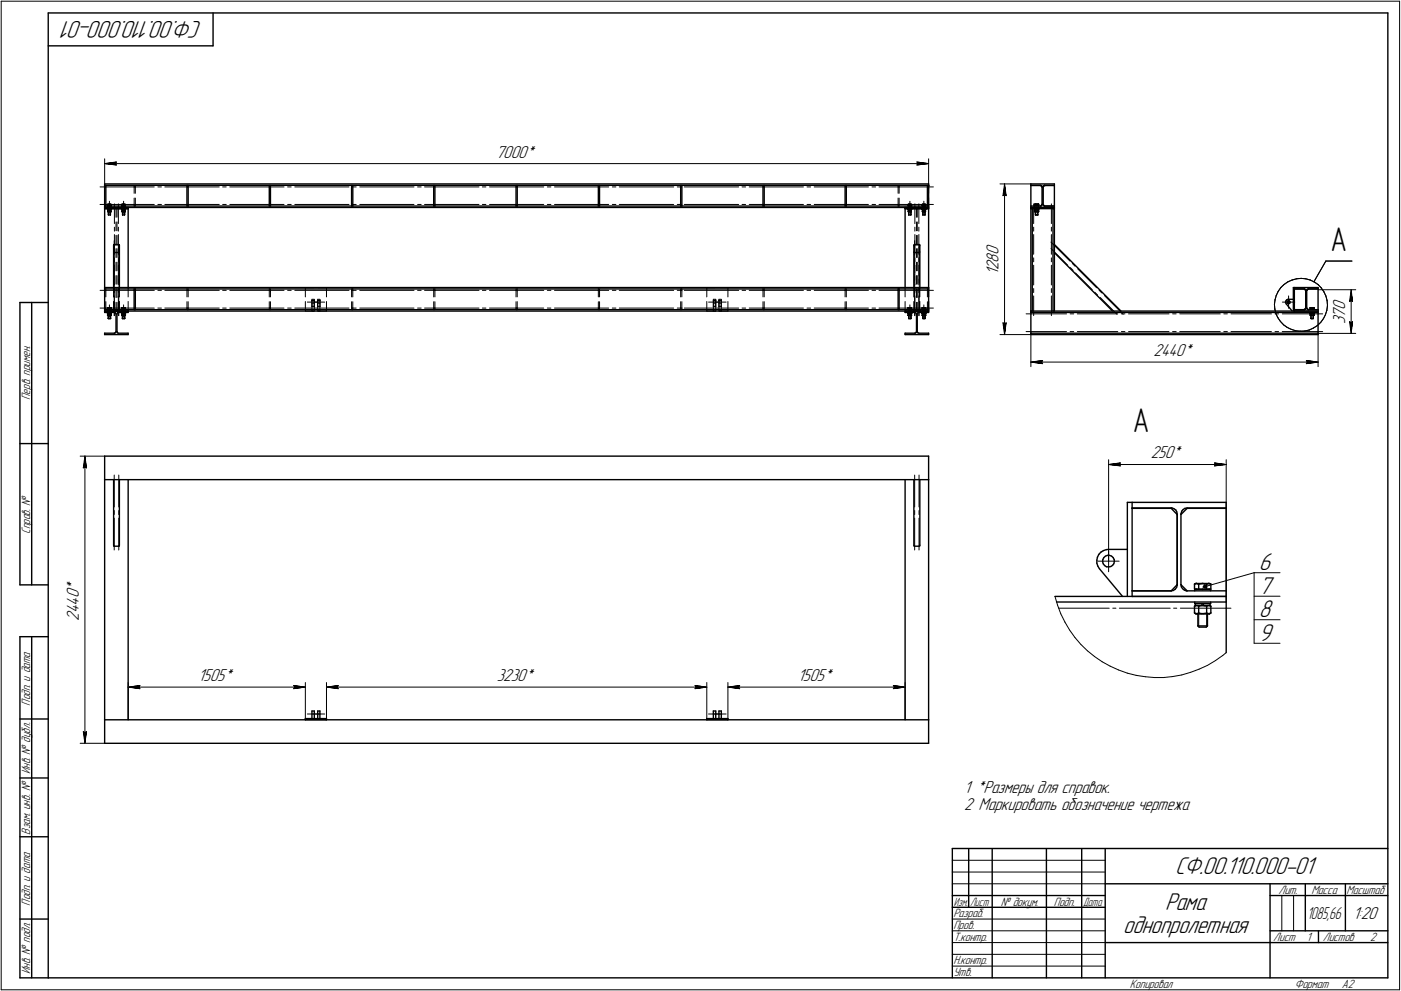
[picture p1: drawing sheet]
<svg xmlns="http://www.w3.org/2000/svg" width="595mm" height="421mm" viewBox="0 0 595 421" stroke-linecap="round" stroke-linejoin="round" font-family="sans-serif">
<defs><g id="words">
<g font-size="14.6">
<text x="565.2" y="106.8">А</text>
<text x="481.2" y="183.3">А</text>
</g>
<g font-size="10.9">
<text x="85.9" y="9" transform="rotate(-180 85.9 9)">СФ.00.110.000-01</text>
<text x="534.8" y="242.3">6</text>
<text x="534.8" y="252.3">7</text>
<text x="534.8" y="262.3">8</text>
<text x="534.8" y="272.3">9</text>
<text x="499.1" y="371.5">СФ.00.110.000-01</text>
<text x="494.9" y="386.5">Рама</text>
<text x="477.1" y="396.5">однопролетная</text>
</g>
<g font-size="7.8">
<text x="210.6" y="66.9">7000*</text>
<text x="424.2" y="111.6" transform="rotate(-90 424.2 111.6)">8</text>
<text x="424.2" y="108.4" transform="rotate(-90 424.2 108.4)">0</text>
<text x="424.2" y="116.9" transform="rotate(-90 424.2 116.9)">1</text>
<text x="424.2" y="114.8" transform="rotate(-90 424.2 114.8)">2</text>
<text x="571.4" y="131.9" transform="rotate(-90 571.4 131.9)">0</text>
<text x="571.4" y="137.9" transform="rotate(-90 571.4 137.9)">3</text>
<text x="571.4" y="135.1" transform="rotate(-90 571.4 135.1)">7</text>
<text x="490" y="151.3">2440*</text>
<text x="488.8" y="194.8">250*</text>
<text x="33.5" y="251" transform="rotate(-90 33.5 251)">*</text>
<text x="33.5" y="257.3" transform="rotate(-90 33.5 257.3)">4</text>
<text x="33.5" y="254.2" transform="rotate(-90 33.5 254.2)">0</text>
<text x="33.5" y="263.7" transform="rotate(-90 33.5 263.7)">2</text>
<text x="33.5" y="260.5" transform="rotate(-90 33.5 260.5)">4</text>
<text x="84.2" y="289.4">1505*</text>
<text x="211" y="289.4">3230*</text>
<text x="338.9" y="289.4">1505*</text>
<text x="409.5" y="336.8">1 *Размеры для справок.</text>
<text x="409.5" y="344">2 Маркировать обозначение чертежа</text>
<text x="574.8" y="390.5">1:20</text>
</g>
<text font-size="7.6" x="555.2" y="390.5">1085,66</text>
<g font-size="5.4">
<text x="12.8" y="169.9" transform="rotate(-90 12.8 169.9)">Перв. примен.</text>
<text x="12.8" y="226.8" transform="rotate(-90 12.8 226.8)">Справ. №</text>
<text x="12.8" y="299.7" transform="rotate(-90 12.8 299.7)">Подп. и дата</text>
<text x="12.8" y="328.8" transform="rotate(-90 12.8 328.8)">Инв. № дубл.</text>
<text x="12.8" y="354.6" transform="rotate(-90 12.8 354.6)">Взам. инв. №</text>
<text x="543.1" y="379.8">Лит.</text>
<text x="557.1" y="379.8">Масса</text>
<text x="572" y="379.8">Масштаб</text>
<text x="12.8" y="384.7" transform="rotate(-90 12.8 384.7)">Подп. и дата</text>
<text x="405" y="389.8">Разраб.</text>
<text x="425.2" y="384.8">№ докум.</text>
<text x="447.6" y="384.8">Подп.</text>
<text x="405" y="394.8">Пров.</text>
<text x="405" y="399.8">Т.контр.</text>
<text x="540.9" y="399.8">Лист</text>
<text x="555" y="399.8">1</text>
<text x="561.9" y="399.8">Листов</text>
<text x="582" y="399.8">2</text>
<text x="12.8" y="413.8" transform="rotate(-90 12.8 413.8)">Инв. № подл.</text>
<text x="405" y="409.8">Н.контр.</text>
<text x="405" y="414.8">Утв.</text>
<text x="480" y="419.8">Копировал</text>
<text x="550" y="419.8">Формат</text>
<text x="570" y="419.8">A2</text>
</g>
<g font-size="5.3">
<text x="405.1" y="384.8">Изм.</text>
<text x="412.1" y="384.8">Лист</text>
<text x="460.1" y="384.8">Дата</text>
</g>
</g></defs>
<g fill="none" stroke="#000" stroke-width=".59">
<path d="M20.5 5.5v410zM20.5 5.5h569zM20.5 19.5h70zM90.5 5.5v14zM589.5 5.5v410zM44.4 78.8h.1M44.4 78.1h350.1zM44.4 78.1v.6zM44.4 78.7h350.1zM44.4 78.8v8.7zM44.4 78.8h.6zM45 78.8v8.7z"/>
<path d="M79.4 78.8v8.7zM79.4 78.8h.5zM79.9 78.8v8.7zM114.4 78.8v8.7zM114.4 78.8h.5zM114.9 78.8v8.7zM149.4 78.8v8.7zM149.4 78.8h.5zM149.9 78.8v8.7zM184.2 78.8v8.7zM184.2 78.8h.5zM184.7 78.8v8.7z"/>
<path d="M219.2 78.8v8.7zM219.2 78.8h.5zM219.7 78.8v8.7zM254.2 78.8v8.7zM254.2 78.8h.5zM254.7 78.8v8.7zM289.1 78.8v8.7zM289.1 78.8h.5zM289.6 78.8v8.7zM324.1 78.8v8.7zM324.1 78.8h.5zM324.6 78.8v8.7z"/>
<path d="M359 78.8v8.7zM359 78.8h.5zM359.5 78.8v8.7zM394 78.8v8.7zM394 78.8h.5zM394.5 78.1v.6zM394.5 78.8h.1M394.5 78.8v8.7zM437.9 78.1v.6zM437.9 78.1h10zM437.9 78.7h4.1zM437.9 78.8v8.7z"/>
<path d="M437.9 78.8h4.1zM442 78.7l.5 .2zM442 78.8l.6 .6zM442.5 78.9l.1 .4zM442.6 79.3h.1M442.6 79.4v7.5zM443.1 79.4v7.5zM443.1 79.4l.6-.6zM443.2 79l-.1 .4zM443.2 79l.5-.3zM443.7 78.7h.1M443.7 78.7h4.2z"/>
<path d="M443.7 78.8h4.2zM447.9 78.1v.6zM447.9 78.8v8.7zM44.4 88.1h10zM44.4 88.6h10zM44.4 88.1v.5zM44.4 87.5h350.1zM44.4 88.1h350.1zM44.4 87.5v.6zM44.4 87.5h.6zM44.4 88.6v33.6zM54.4 88.1v.5z"/>
<path d="M54.4 88.6v33.6zM79.4 87.5h.5zM114.4 87.5h.5zM149.4 87.5h.5zM184.2 87.5h.5zM219.2 87.5h.5zM254.2 87.5h.5zM289.1 87.5h.5zM324.1 87.5h.5zM359 87.5h.5zM384.5 88.1h10zM384.5 88.6h10z"/>
<path d="M384.5 88.1v.5zM384.5 88.6v33.6zM394 87.5h.5zM394.5 88.1v.5zM394.5 87.5v.6zM394.5 88.6v33.6zM437.9 88.1h10zM437.9 88.1v.5zM437.9 88.6h10zM437.9 87.5h4.1zM437.9 87.5v.6zM437.9 88.6v43.6z"/>
<path d="M437.9 88.6h.6zM438.5 88.6v43.6zM439.5 88.7h.9zM439.5 88.7h.1M439.5 88.9h.9zM439.5 86.9v.5zM439.5 86.9h.1M439.7 87.4h.1M439.5 87.5h.1M439.5 87.4h.9zM439.5 89.2v.7zM439.5 89.9h.1"/>
<path d="M439.7 89.1h.1M439.7 89.2h.1M439.7 86.8h.1M439.6 86.8h.1M439.6 88.9h.1M439.6 89.1h.8zM439.7 86.8h.7zM439.8 86.8h.1M439.7 87.4h.2zM439.7 89.9h.1M439.7 90h1.4zM439.8 89.2h.1"/>
<path d="M439.8 89.9h.1M439.9 89.2h.1M439.8 88.6h.1M439.8 90v1.3zM439.9 86.9h.1M439.8 91.3h1.1zM439.8 91.3h.1M439.9 86.9v.5zM439.9 87.4h.5zM439.9 89.2v.7zM440.1 86.8h.1M439.9 89.9h.3z"/>
<path d="M439.9 89.2h.3zM440 91.4h.8zM440.2 86.8h.1M440.4 86.8h.1M440.2 89.9h.3zM440.2 89.2h.3zM440.4 89.1h.1M440.4 88.7h.8zM440.4 88.9h.8zM440.4 86.8h.6zM440.4 87.4h.4zM440.4 87.4h.8z"/>
<path d="M440.5 86.8h.1M440.4 89.1h.7zM440.7 86.8h.1M440.5 89.9h.3zM440.5 89.2h.3zM440.8 86.9h.1M440.8 86.9v.5zM440.8 87.4h.2zM440.8 89.2v.7zM440.8 89.9h.1M440.9 89.2h.1M440.9 88.6h.1"/>
<path d="M440.9 90v1.3zM440.9 86.8h.1M440.9 91.3h.1M441 86.8h.1M440.9 89.9h.1M441.1 89.2h.1M441.1 86.8h.1M441.2 87.4h.1M441.2 86.8h.1M441.2 86.9h.1M441.1 88.9h.1M441.1 89.9h.1"/>
<path d="M441.1 89.1h.1M441.2 89.2h.1M441.2 88.7h.1M441.2 86.9v.5zM441.2 87.5h.1M441.2 89.2v.7zM441.2 89.9h.1M442.1 87.5h.1M442.1 87.5l.4-.2zM442.6 86.9l-.1 .4zM442.6 86.9l-.6 .6zM443.1 87l.2 .4z"/>
<path d="M443.1 87h.1M443.1 86.9l.6 .6zM443.3 87.4l.4 .1zM443.7 87.5h4.2zM447.3 88.6v43.6zM447.3 88.6h.6zM447.9 88.1v.5zM447.9 87.5v.6zM447.9 88.6v43.6zM48.3 104.3v17.9zM48.3 104v.3zM48.3 104h.1"/>
<path d="M48.5 103.9h2zM50.5 103.9h.1M50.6 104l.1 .3zM50.7 104.3v17.9zM388.2 104.3v17.9zM388.3 104l-.1 .3zM388.3 104l.2-.1zM388.5 103.9h1.9zM390.4 103.9l.3 .1zM390.7 104v.3zM390.7 104.3v17.9zM447.9 107.4l24.7 24.8z"/>
<path d="M447.9 103.9l28.3 28.3zM8.5 128.5v120zM8.5 128.5h12zM13.5 128.5v120zM44.4 131.6h350.1zM44.4 122.2h350.1zM44.4 122.2v.6zM44.4 122.8h350.1zM44.4 123.4v7.5zM44.4 122.8v.6zM44.4 132.2h350.1zM44.4 130.9v.7z"/>
<path d="M44.4 131.6v.6zM44.4 132.2v.6zM44.4 132.2h10zM44.4 132.8h4.2zM45.6 131.6h.1M45.6 131.4h1.7zM45.6 132.8h.1M45.6 132.9h1.7zM45.7 130.8v.5zM45.7 130.7h.4zM45.7 130.8h.1M45.8 130.8h.1"/>
<path d="M45.7 131.3h.4zM45.7 131.4h.1M45.7 133.2v.7zM45.7 134h1.5zM45.7 133.9h.1M45.7 133.9h.3zM45.7 133.2l.3-.1zM45.7 133.2h.1M45.7 133.1h1.5zM45.7 133.1h.1M46 130.8h.1M46 134v1.3z"/>
<path d="M46 135.3h1zM46 135.3h.1M46 133.9h.2zM46 133.1h.2zM46.2 130.8h.1M46.1 130.7h.7zM46.1 130.7h.1M46.1 131.3h.4zM46.1 135.4h.7zM46.3 130.8h.1M46.2 133.9h.3zM46.2 133.1l.3 .1z"/>
<path d="M46.5 130.8h.1M46.5 130.8v.5zM46.6 130.8h.1M46.5 131.3h.3zM46.5 133.2v.7zM46.5 133.9h.2zM46.5 133.2l.2-.1zM46.7 130.8h.1M46.7 133.9h.3zM46.7 133.1h.3zM46.8 130.7h.1M47 130.8h.1"/>
<path d="M46.8 130.7h.4zM46.8 131.3h.4zM47 135.3h.1M47 134v1.3zM47.1 130.8h.1M47 133.9h.2zM47 133.1l.2 .1zM47.2 130.8h.1M47.2 133.9h.1M47.2 133.1h.1M47.2 130.8v.5zM47.2 130.7h.1"/>
<path d="M47.2 131.4h.1M47.2 133.2v.7zM47.2 132.9h.1M47.3 131.6h.1M47.3 132.8h.1M48.6 132.8l.4 .1zM49 132.9l.3 .4zM49.3 133.3v7.6zM49.7 133.3v7.6zM49.9 132.9l-.2 .4zM49.9 132.9l.3-.1zM50.2 132.8h.1"/>
<path d="M50.3 132.8h4.1zM51.6 131.6h.1M51.6 131.4h1.7zM51.6 133.1h.1M51.7 133.1h.1M51.6 132.8h.1M51.6 132.9h1.7zM51.7 130.8v.5zM51.7 130.7h.4zM51.7 130.8h.1M51.8 130.8h.1M51.7 131.3h.4z"/>
<path d="M51.7 131.4h.1M51.7 133.2v.7zM51.7 134h1.5zM51.7 133.9h.1M51.7 133.9h.3zM51.7 133.2l.3-.1zM51.7 133.2h.1M51.7 133.1h1.6zM52 130.8h.1M52 134v1.3zM52 135.3h1zM52 135.3h.1"/>
<path d="M52 133.9h.2zM52 133.1h.2zM52.2 130.8h.1M52.1 130.7h.7zM52.1 130.7h.1M52.1 131.3h.4zM52.1 135.4h.7zM52.3 130.8h.1M52.2 133.9h.3zM52.2 133.1l.3 .1zM52.5 130.8h.1M52.5 130.8v.5z"/>
<path d="M52.6 130.8h.1M52.5 131.3h.3zM52.5 133.2v.7zM52.5 133.9h.2zM52.5 133.2l.2-.1zM52.7 130.8h.1M52.7 133.9h.3zM52.7 133.1h.3zM52.8 130.7h.1M53 130.8h.1M52.8 130.7h.5zM52.8 131.3h.5z"/>
<path d="M53 135.3h.1M53 134v1.3zM53.1 130.8h.1M53 133.9h.3zM53 133.1l.3 .1zM53.3 130.8h.1M53.3 133.9h.1M53.2 133.1h.1M53.3 130.8v.5zM53.3 130.7h.1M53.3 131.4h.1M53.3 133.2v.7z"/>
<path d="M53.3 133.1h.1M53.3 132.9h.1M53.3 131.6h.1M53.3 132.8h.1M54.4 132.2v.6zM57 131.6h.5zM57 122.8v8.8zM57 122.8h.5zM57.5 122.8v8.8zM381.5 131.6h.4zM381.5 122.8v8.8zM381.5 122.8h.4z"/>
<path d="M381.9 122.8v8.8zM384.5 132.2v.6zM384.5 132.2h10zM384.5 132.8h4.1zM385.7 132.8h.1M385.7 132.9h1.6zM385.7 131.6h.1M385.7 131.4h1.6zM385.7 133.1h1.6zM385.7 133.1h.1M385.7 133.2v.7zM385.7 134h1.5z"/>
<path d="M385.7 133.9h.1M385.7 133.9h.3zM385.7 133.2l.3-.1zM385.7 133.2h.1M385.7 130.8v.5zM385.7 130.7h.4zM385.7 130.8h.1M385.8 130.8h.1M385.7 131.3h.4zM385.7 131.4h.1M386 130.8h.1M386 133.9h.2z"/>
<path d="M386 133.1h.2zM386 134v1.3zM386 135.3h1zM386 135.3h.1M386.2 130.8h.1M386.1 130.7h.7zM386.1 130.7h.1M386.1 131.3h.4zM386.1 135.4h.7zM386.2 133.9h.3zM386.2 133.1l.3 .1zM386.3 130.8h.1"/>
<path d="M386.5 130.8h.1M386.5 133.2v.7zM386.5 133.9h.3zM386.5 133.2l.3-.1zM386.5 130.8v.5zM386.6 130.8h.1M386.5 131.3h.3zM386.8 130.8h.1M386.8 133.9h.2zM386.8 133.1h.2zM386.8 130.7h.1M387 130.8h.1"/>
<path d="M386.8 130.7h.4zM386.8 131.3h.4zM387 135.3h.1M387 133.9h.1M387.2 133.2h.1M387 134v1.3zM387.1 130.8h.1M387.2 130.8h.1M387.2 133.2v.7zM387.2 133.9h.1M387.2 133.1h.1M387.2 130.8v.5z"/>
<path d="M387.2 130.7h.1M387.2 131.4h.1M387.3 132.9h.1M387.3 132.8h.1M387.3 131.6h.1M388.6 132.8l.4 .1zM389 132.9l.3 .4zM389.3 133.3v7.6zM389.6 133.3v7.6zM389.8 132.9l-.2 .4zM389.8 132.9l.4-.1zM390.2 132.8h.1"/>
<path d="M390.3 132.8h4.2zM391.6 132.8h.1M391.6 132.9h1.8zM391.6 131.6h.1M391.6 131.4h1.8zM391.7 133.1h1.6zM391.7 133.1h.1M391.8 130.8v.5zM391.8 130.7h.3zM391.8 130.8h.1M391.8 131.3h.3zM391.8 131.4h.1"/>
<path d="M391.8 133.2v.7zM391.8 134h1.4zM391.8 133.9h.1M391.8 133.9h.2zM391.8 133.2l.2-.1zM391.8 133.2h.1M392 130.8h.1M392 134v1.3zM392 135.3h.9zM392 135.3h.1M392 133.9h.3zM392 133.1h.3z"/>
<path d="M392.3 130.8h.1M392.1 130.7h.8zM392.1 130.7h.1M392.1 131.3h.3zM392.1 135.4h.8zM392.3 133.9h.1M392.4 133.2h.1M392.4 130.8h.1M392.4 130.8v.5zM392.6 130.8h.1M392.4 131.3h.5zM392.4 133.2v.7z"/>
<path d="M392.4 133.9h.3zM392.4 133.2l.3-.1zM392.7 130.8h.1M392.9 130.7h.1M392.7 133.9h.2zM392.7 133.1h.2zM392.9 130.8h.1M392.9 130.7h.3zM392.9 131.3h.3zM392.9 134v1.3zM393.1 130.8h.1M392.9 135.3h.1"/>
<path d="M392.9 133.9h.3zM392.9 133.1l.3 .1zM393.2 130.8h.1M393.2 130.8v.5zM393.2 130.7h.1M393.2 131.4h.1M393.2 133.2v.7zM393.2 133.9h.1M393.2 133.1h.1M393.3 132.9h.1M393.4 132.8h.1M393.4 131.6h.1"/>
<path d="M394.5 122.8v.6zM394.5 122.2v.6zM394.5 130.9v.7zM394.5 123.4v7.5zM394.5 131.6v.6zM394.5 132.2v.6zM437.9 132.2h122zM437.9 132.2v.6zM437.9 132.8h122zM437.9 133.3v7.6zM437.9 132.8v.5zM437.9 132.2h.6z"/>
<path d="M447.3 132.2h.6zM546.1 128.6l.3 .6zM546.2 127.9l-.1 .7zM546.4 129.2l2.5 3zM546.5 127.4l-.3 .5zM546.5 127.4l.6-.2zM546.8 128.4l.1 .5zM546.9 128l-.1 .4zM546.9 128l.4-.2zM546.9 128.9l.5 .1zM547.1 127.2h.3zM547.3 127.8h.4z"/>
<path d="M547.4 129l.2-.1zM547.4 127.2h2zM547.6 128.9l.4-.2zM547.7 127.8l.3 .4zM548 128.2v.5zM549.4 122.2h.4zM549.4 122.2v10zM549.8 122.2v.6zM549.8 132.2h10.1zM549.8 122.2h10.1zM549.8 131.6v.6zM549.8 122.8h4.2z"/>
<path d="M549.8 131.6h4.2zM549.8 122.8v8.8zM554.1 122.8h.1M554 131.6l.5-.2zM554 122.8l.7 .6zM554.1 122.8l.4 .1zM554.5 122.9l.2 .5zM554.7 123.4v7.5zM554.7 131l-.2 .4zM554.7 131h.1M554.7 130.9l-.7 .7zM555.1 123.4v7.5z"/>
<path d="M555.1 123.3h.1M555.1 130.9l.1 .4zM555.1 130.9l.7 .7zM555.2 122.9l.6-.1zM555.2 122.9l-.1 .4zM555.2 131.3l.5 .3zM555.7 131.6h.1M555.8 131.6h4.1zM555.8 122.8h4.1zM555.8 122.8l-.7 .6zM556.5 130.8v.5zM556.6 130.8h.1"/>
<path d="M556.5 130.8h.1M556.7 131.3h.1M556.5 131.6h.1M556.5 131.4h.9zM556.5 132.8h.1M556.5 132.9h.9zM556.5 133.2v.7zM556.5 133.9h.1M556.5 133.9l.2 .1zM556.7 133.1h.1M556.7 130.7h.1M556.7 130.8h.1"/>
<path d="M556.6 131.4h.1M556.6 132.9h.1M556.6 133.1h.8zM556.7 130.7h.7zM556.8 130.8h.1M556.7 131.3h.2zM556.7 133.9h.1M556.7 134h1.3zM556.8 133.1h.1M556.9 130.8h.1M556.8 133.9h.1M556.9 133.2h.1"/>
<path d="M556.9 134v1.3zM556.9 135.3h1zM556.9 135.3h.1M556.9 130.8v.5zM556.9 131.3h.5zM556.9 133.2v.7zM557.1 130.8h.1M556.9 133.9h.3zM556.9 133.2l.3-.1zM557 135.4h.7zM557.2 130.8h.1M557.4 130.7h.1"/>
<path d="M557.2 133.9h.3zM557.2 133.1h.3zM557.4 133.1h.1M557.4 130.7h.6zM557.4 131.3h.4zM557.4 131.4h.8zM557.4 132.9h.8zM557.5 130.8h.1M557.4 133.1h.7zM557.6 130.8h.1M557.5 133.9h.3zM557.5 133.1l.3 .1z"/>
<path d="M557.8 130.8h.1M557.9 135.3h.1M557.8 130.8v.5zM557.9 130.8h.1M557.8 131.3h.2zM557.8 133.2v.7zM557.8 133.9h.1M558 133.1h.1M557.9 134v1.3zM558 130.8h.1M558 130.7h.1M558 133.9h.1"/>
<path d="M558.1 133.1h.1M558.1 130.8h.1M558.1 130.7h.1M558.2 131.3h.1M558.2 130.8h.1M558.1 131.4h.1M558.1 133.9h.1M558.2 133.2h.1M558.1 132.9h.1M558.2 130.8v.5zM558.2 131.6h.1M558.2 132.8h.1"/>
<path d="M558.2 133.2v.7zM558.2 133.9l-.2 .1zM559.9 122.2v.6zM559.9 131.6v.6zM559.9 122.8v8.8zM559.9 132.8v.5zM559.9 132.2v.6zM559.9 133.3v7.6zM44.4 142.2h10zM44.4 141.6h4.2zM44.4 141.6v.6zM48.7 141.6h.1"/>
<path d="M48.7 141.6l.4-.3zM49.3 140.9l-.2 .4zM49.7 141l.2 .4zM49.7 141h.1M49.9 141.4l.4 .2zM50.3 141.6h4.1zM54.4 141.6v.6zM384.5 142.2h10zM384.5 141.6h4.1zM384.5 141.6v.6zM388.7 141.6h.1M388.7 141.6l.4-.3z"/>
<path d="M389.3 140.9l-.2 .4zM389.6 141l.3 .4zM389.6 141h.1M389.9 141.4l.4 .2zM390.3 141.6h4.2zM394.5 141.6v.6zM437.9 141.6h122zM437.9 142.2h122zM437.9 140.9v.7zM437.9 141.6v.6zM559.9 140.9v.7zM559.9 141.6v.6z"/>
<path d="M8.5 188.5h12zM44.4 193.8h350.1zM44.4 193.8v10zM394.5 193.8v10zM44.4 203.8h350.1zM44.4 203.8v102zM48.3 203.8v27.8zM50.7 203.8v27.8zM54.4 203.8v102zM384.5 203.8v102zM388.2 203.8v27.8zM390.7 203.8v27.8z"/>
<path d="M394.5 203.8v102zM478.9 213.4h2zM478.9 213.4v40zM480.9 213.4v2.4zM480.9 213.4h40zM480.9 215.8h16.6zM480.9 216h.1M480.9 216v35zM480.9 216h16.6zM497.5 215.8h.3zM497.5 216l2.5 2.6zM497.8 215.8l.9 .4z"/>
<path d="M498.7 216.2l.7 .5zM499.4 216.7l.5 .8zM499.9 217.5l.1 .9zM500 218.4v30zM500 218.6v29.8zM501.6 218.4v30zM501.7 218.1l-.1 .3zM502 217.2l-.3 .9zM502.6 216.5l.7-.5zM502.6 216.5l-.6 .7zM503.3 216l1-.2zM504.3 215.8h16.6z"/>
<path d="M504.3 216h16.6zM504.3 216l-2.7 2.6zM520.9 213.4v2.4zM520.9 216v35zM48.3 231.6v.4zM48.3 232h.1M48.5 232.1h2zM50.5 232.1h.1M50.7 231.6l-.1 .4zM388.2 231.6l.1 .4zM388.3 232l.2 .1zM388.5 232.1h1.9z"/>
<path d="M390.4 232.1l.3-.1zM390.7 231.6v.4zM465.9 239.3l.4 1.2zM465.9 238v1.3zM466.2 236.7l-.3 1.3zM466.8 235.5l-.6 1.2zM467.6 234.6l-.8 .9zM467.6 234.6l1.1-.7zM468.4 238.7l.2 .8zM468.5 237.7l-.1 1zM468.6 239.5l.6 .8zM468.7 233.9l1.3-.4z"/>
<path d="M468.9 236.9l-.4 .8zM468.9 236.9l.7-.6zM469.6 236.3l.8-.3zM470 233.5l.9-.1zM470.4 236h.9zM470.9 233.4h8zM471.3 236l.9 .3zM472.2 236.3l.7 .6zM472.9 236.9l.4 .8zM473.1 239.5l-.5 .7zM473.3 237.7l.1 .9zM473.4 238.6l-.3 .9z"/>
<path d="M8.5 248.5h12zM448.1 253.4h72.8zM448.8 255.8h72.1zM466.3 240.5l.7 1.1zM467 241.6l9.8 11.8zM469.2 240.3l.8 .5zM470 240.8l.9 .1zM470.9 240.9l.9-.2zM471.8 240.7l.8-.5zM480.9 253.4h40zM480.9 251v2.4zM480.9 251h16.6z"/>
<path d="M497.5 251l.9-.1zM498.4 250.9l.8-.5zM499.8 249.6l-.6 .8zM500 248.8l-.2 .8zM500 248.4v.4zM500 248.4l-2.5 2.6zM501.6 248.4l.2 .9zM501.6 248.4l2.7 2.6zM501.8 249.3l.5 .8zM502.3 250.1l.8 .6zM503.1 250.7l.8 .3zM503.9 251h.4z"/>
<path d="M504.3 251h16.6zM507.4 248.2v2.1zM507.6 248.1h.1M507.4 248.2l.5-.3zM507.4 250.3h.9zM507.4 257.6v2.8zM507.4 257.6l.6-.4zM507.4 257.6l.6-.3zM507.5 250.4v.6zM507.5 250.4h3.4zM507.5 255.8v.7zM507.5 256.5h3.4z"/>
<path d="M507.6 248.1l.2-.1zM507.7 256.5v.7zM507.7 257.2h3zM507.8 248l.4-.1zM507.9 247.9h.4zM507.9 250.4h.1M508 257.3h.6zM508.3 247.9h.1M508.3 247.9h2.6zM508.3 247.9l.3 .1zM508.3 250.3h.9zM508.6 248l.2 .1z"/>
<path d="M508.6 257.3l.6 .3zM508.8 248.1l.4 .1zM509.2 248.2v2.1zM509.2 250.3h1.7zM509.2 257.6v2.8zM509.2 248.2l.5-.1zM509.3 257.6h.1M509.3 257.6l1.2-.3zM509.7 248.1l.6-.1zM510.3 248l.6-.1zM510.5 256.5l.2 .7zM510.5 257.3l1.1 .1z"/>
<path d="M510.7 257.2h.6zM510.9 247.9h2.6zM510.9 250.3h1.7zM510.9 250.4h3.4zM510.9 256.5h3.4zM510.9 247.9l.6 .1zM511 256.5l.3 .7zM511.3 257.2h2.7zM511.5 248l.6 .1zM511.6 257.4l1 .2zM512.1 248.1l.5 .1zM512.6 248.2v2.1z"/>
<path d="M512.7 248.1h.1M512.6 250.3h.9zM512.6 257.6v2.8zM512.6 257.6l.6-.3zM512.7 248.1l.4-.1zM513.1 248l.2-.1zM513.2 257.3h.6zM513.5 247.9h.1M513.5 247.9l.3 .1zM513.5 247.9h.3zM513.5 250.3h.8zM513.8 248l.3 .1z"/>
<path d="M513.8 257.2l.5 .4zM513.8 257.3l.5 .3zM513.8 247.9l.5 .3zM513.8 250.4h.1M514 256.5v.7zM514.1 248.1l.2 .1zM514.3 250.4v.6zM514.3 255.8v.7zM514.3 248.2v2.1zM514.3 257.6v2.8zM520.9 251v2.4zM520.9 255.8v2.6z"/>
<path d="M520.9 253.4v2.4zM520.9 258.4v18.9zM8.5 270.5v145zM8.5 270.5h12zM13.5 270.5v145zM507.4 260.4l.6 .3zM507.4 260.4l.6 .5zM508 260.7h.6zM508 260.9h5.8zM508.6 260.7l.6-.3zM508.8 260.9v5zM508.8 265.9h4.1z"/>
<path d="M508.8 265.9l.6 .5zM509.2 260.4l1 .3zM509.4 266.4h3zM510.2 260.7h1.1zM511.3 260.7l1.2-.2zM512.5 260.5h.1M512.6 260.4l.6 .3zM512.9 260.9v5zM512.9 265.9l-.5 .5zM513.2 260.7h.6zM513.8 260.9l.5-.5zM513.8 260.7l.5-.3z"/>
<path d="M8.5 305.5h12zM44.4 315.8h350.1zM44.4 305.8v10zM44.4 305.8h350.1zM129.7 305.3h9zM129.7 305.3v.5zM129.7 305.8h9zM132.5 302.1v1.3zM132.5 303.4v1.9zM132.5 302.1h1zM133.5 303.4v1.9zM133.5 302.1v1.3z"/>
<path d="M135 302.1v1.3zM135 303.4v1.9zM135 302.1h.9zM135.9 303.4v1.9zM135.9 302.1v1.3zM138.7 305.3v.5zM300.2 305.3h9zM300.2 305.3v.5zM300.2 305.8h9zM303 302.1v1.3zM303 303.4v1.9zM303 302.1h1z"/>
<path d="M304 303.4v1.9zM304 302.1v1.3zM305.4 302.1v1.3zM305.4 303.4v1.9zM305.4 302.1h1zM306.4 303.4v1.9zM306.4 302.1v1.3zM309.2 305.3v.5zM394.5 305.8v10zM8.5 330.5h12zM8.5 355.5h12zM404.5 360.5h185z"/>
<path d="M404.5 360.5v55zM411.5 360.5v25zM421.5 360.5v55zM444.5 360.5v55zM459.5 360.5v55zM469.5 360.5v55zM469.5 375.5h120zM539.5 375.5v40zM554.5 375.5v20zM571.5 375.5v20zM8.5 390.5h12zM404.5 380.5h65z"/>
<path d="M404.5 385.5h65zM539.5 380.5h15zM539.5 395.5h50zM554.5 380.5h35zM560.1 395.5v5zM8.5 415.5h12zM20.5 415.5h569zM469.5 400.5h70zM539.5 400.5h50z"/>
</g>
<g fill="none" stroke="#000" stroke-width=".42">
<path d="M.5 .5v420zM.5 .5h594zM594.5 .5v420zM42.5 79.4h23zM44.4 78.8v.6zM44.4 79.4v2.7zM44.4 79.4h.6zM44.4 67.5v12.6zM44.4 69.5l5-.7zM44.4 69.5l5 .6zM44.4 69.5h350.1zM48.9 69.5l.5 .6z"/>
<path d="M49.4 68.8l-.5 .7zM57 79.4h.5zM57 78.8v.6zM57 78.8h.5zM57 79.4v2.7zM57.5 79.4v2.7zM57.5 78.8v.6zM67.1 79.4h1.5zM70 79.4h23.1zM79.4 79.4h.5zM94.6 79.4h1.5zM97.6 79.4h23z"/>
<path d="M114.4 79.4h.5zM122.2 79.4h1.5zM125.2 79.4h23.1zM149.4 79.4h.5zM149.8 79.4h1.5zM152.8 79.4h23.1zM177.4 79.4h1.5zM180.3 79.4h23.2zM184.2 79.4h.5zM204.9 79.4h1.5zM207.9 79.4h23.1zM219.2 79.4h.5z"/>
<path d="M232.5 79.4h1.5zM235.5 79.4h23.1zM254.2 79.4h.5zM260.1 79.4h1.5zM263.1 79.4h23.1zM287.7 79.4h1.4zM289.1 79.4h.5zM290.7 79.4h23.1zM315.2 79.4h1.5zM318.3 79.4h23zM324.1 79.4h.5zM342.8 79.4h1.5z"/>
<path d="M345.9 79.4h23zM359 79.4h.5zM370.4 79.4h1.5zM373.4 79.4h23.1zM381.5 79.4h.4zM381.5 78.8v.6zM381.5 78.8h.4zM381.5 79.4v2.7zM381.9 79.4v2.7zM381.9 78.8v.6zM389.5 70.1l5-.6zM389.5 68.8l.5 .7z"/>
<path d="M389.5 68.8l5 .7zM390 69.5l-.5 .6zM394 79.4h.5zM394.5 79.4v2.7zM394.5 78.8v.6zM394.5 67.5v12.6zM424.8 78.1h13.1zM426.7 78.1l.7 5zM426.7 78.1l-.7 5zM426.7 78.1v64.1zM42.5 86.9h23zM44.4 86.9v.6z"/>
<path d="M44.4 84.2v2.7zM44.4 86.9h.6zM44.4 88.6h4.2zM45.6 88.7h1.7zM45.6 88.7h.1M45.6 88.9h1.7zM45.6 87.5h1.7zM45.6 87.5h.1M45.6 87.4h1.7zM45.7 86.9v.5zM45.7 86.8h.4zM45.7 86.9h.1"/>
<path d="M45.7 87.4h.4zM45.7 87.4h1.5zM45.7 88.9h1.5zM45.7 89.1h1.5zM45.7 89.1h.3zM45.7 89.1h.1M45.7 88.9h.3zM45.7 89.2v.7zM45.7 89.9h.3zM45.7 90h1.5zM45.7 90h.1M45.7 89.2h.3z"/>
<path d="M45.7 89.2h.1M45.8 86.8h.1M46 86.8h.1M45.9 88.1v.5zM45.9 88.7h.1M45.9 87.5v.6zM45.9 87.4h.1M45.9 87.5h.1M46 87.5v3.8zM46.1 86.8h.1M46 87.4h.1M46 91.3h1z"/>
<path d="M46 91.3h.1M46 89.1h1zM46 88.9h1zM46 89.1h.1M46 89.9h.2zM46 89.2h.2zM46 90h.1M46 89.1v.9zM46.2 86.8h.1M46.1 86.8h.7zM46.1 87.4h.4zM46.1 87.4h.7z"/>
<path d="M46.1 91.4h.7zM46.1 89.1v2.2zM46.1 91.3h.1M46.1 91.4h.1M46.1 89.2v.7zM46.1 89.9h.8zM46.1 89.2h.8zM46.3 86.8h.1M46.2 89.9h.3zM46.2 89.2h.3zM46.5 86.9h.1M46.5 86.9v.5z"/>
<path d="M46.5 87.4h.3zM46.5 89.2v.7zM46.5 89.9h.2zM46.5 89.2h.2zM46.5 88.1v2.6zM46.5 85.5v2.6zM46.7 86.8h.1M46.6 86.8h.1M46.8 86.8h.1M46.7 89.9h.3zM46.7 89.2h.3zM47 86.8h.1"/>
<path d="M46.8 86.8h.4zM46.8 87.4h.4zM47 91.3h.1M46.9 91.4h.1M46.9 89.1v2.2zM46.9 91.3h.1M46.9 89.2v.7zM47 90h.1M47 88.1v.5zM47 88.7h.1M47 87.5v.6zM47 87.5v3.8z"/>
<path d="M47.1 86.8h.1M47 87.4h.1M47 88.9h.1M47 87.5h.1M47 89.9h.2zM47 89.2h.2zM47 89.1h.1M47 89.1v.9zM47.2 86.9h.1M47.2 90h.1M47.2 89.1h.1M47.2 86.9v.5z"/>
<path d="M47.2 86.8h.1M47.2 88.9h.1M47.2 89.2v.7zM47.2 89.9h.1M47.3 88.7h.1M47.3 87.5h.1M48.6 88.6h.7zM48.6 99.7v8.3zM48.6 96.5v1.7zM48.6 86.6v8.4zM49.3 100v3.7zM49.3 94.3v3.7z"/>
<path d="M49.3 88.6v3.7zM49.7 88.6h.6zM49.7 100v3.7zM49.7 94.3v3.7zM49.7 88.6v3.7zM50.3 88.6h4.1zM50.3 99.7v8.3zM50.3 96.5v1.7zM50.3 86.6v8.4zM51.6 88.9h1.7zM51.6 89.1h.4zM51.7 89.1h.1"/>
<path d="M51.6 88.7h1.7zM51.6 88.7h.1M51.6 87.5h1.7zM51.6 87.5h.1M51.6 87.4h1.7zM51.7 89.2v.7zM51.7 89.9h.3zM51.7 90h1.5zM51.7 90h.1M51.7 89.2h.3zM51.7 89.1h1.5zM51.7 89.2h.1"/>
<path d="M51.7 89.1h1.6zM51.7 88.9h.3zM51.6 89.1h.1M51.7 86.9v.5zM51.7 86.8h.4zM51.7 86.9h.1M51.7 87.4h.4zM51.7 87.4h1.6zM51.8 86.8h.1M52 86.8h.1M51.9 88.1v.5zM51.9 88.7h.1"/>
<path d="M51.9 87.5v.6zM51.9 87.4h.1M51.9 87.5h.1M52 89.9h.2zM52 89.2h.2zM52 90h.1M52 89.1h.1M52 89.1v.9zM52 89.1h1zM52 88.9h1zM52 87.5v3.8zM52.1 86.8h.1"/>
<path d="M52 87.4h.1M52 91.3h1zM52 91.3h.1M52.1 89.2v.7zM52.1 89.9h.8zM52.1 89.2h.8zM52.2 86.8h.1M52.1 86.8h.7zM52.1 87.4h.4zM52.1 87.4h.7zM52.1 91.4h.7zM52.1 89.1v2.2z"/>
<path d="M52.1 91.3h.1M52.1 91.4h.1M52.2 89.9h.3zM52.2 89.2h.3zM52.3 86.8h.1M52.5 86.9h.1M52.5 89.2v.7zM52.5 89.9h.2zM52.5 89.2h.2zM52.5 86.9v.5zM52.5 87.4h.3zM52.5 88.1v2.6z"/>
<path d="M52.5 85.5v2.6zM52.7 86.8h.1M52.6 86.8h.1M52.7 89.9h.3zM52.7 89.2h.3zM52.8 86.8h.1M53 86.8h.1M52.8 86.8h.5zM52.8 87.4h.5zM53 91.3h.1M52.9 89.2v.7zM53 90h.1"/>
<path d="M52.9 91.4h.1M52.9 89.1v2.2zM52.9 91.3h.1M53 88.1v.5zM53 89.9h.3zM53 89.2h.3zM53 89.1h.1M53 89.1v.9zM53 88.9h.1M53 88.7h.1M53 87.5v.6zM53 87.5v3.8z"/>
<path d="M53.1 86.8h.1M53 87.4h.1M53 87.5h.1M53.3 86.9h.1M53.3 90h.1M53.2 89.1h.1M53.3 89.2v.7zM53.3 89.9h.1M53.3 89.1h.1M53.3 88.9h.1M53.3 86.9v.5zM53.3 86.8h.1"/>
<path d="M53.3 88.7h.1M53.3 87.5h.1M57 86.9h.5zM57 87.5h.5zM57 86.9v.6zM57 84.2v2.7zM57.5 86.9v.6zM57.5 84.2v2.7zM67.1 86.9h1.5zM70 86.9h23.1zM79.4 86.9h.5zM94.6 86.9h1.5z"/>
<path d="M97.6 86.9h23zM114.4 86.9h.5zM122.2 86.9h1.5zM125.2 86.9h23.1zM149.4 86.9h.5zM149.8 86.9h1.5zM152.8 86.9h23.1zM177.4 86.9h1.5zM180.3 86.9h23.2zM184.2 86.9h.5zM204.9 86.9h1.5zM207.9 86.9h23.1z"/>
<path d="M219.2 86.9h.5zM232.5 86.9h1.5zM235.5 86.9h23.1zM254.2 86.9h.5zM260.1 86.9h1.5zM263.1 86.9h23.1zM287.7 86.9h1.4zM289.1 86.9h.5zM290.7 86.9h23.1zM315.2 86.9h1.5zM318.3 86.9h23zM324.1 86.9h.5z"/>
<path d="M342.8 86.9h1.5zM345.9 86.9h23zM359 86.9h.5zM370.4 86.9h1.5zM373.4 86.9h23.1zM381.5 86.9h.4zM381.5 87.5h.4zM381.5 86.9v.6zM381.5 84.2v2.7zM381.9 86.9v.6zM381.9 84.2v2.7zM384.5 88.6h4.1z"/>
<path d="M385.7 87.5h1.6zM385.7 87.5h.1M385.7 87.4h1.6zM385.7 88.9h1.6zM385.7 89.1h1.6zM385.7 89.1h.3zM385.7 89.1h.1M385.7 88.9h.3zM385.7 88.7h1.6zM385.7 88.7h.1M385.7 86.9v.5zM385.7 86.8h.4z"/>
<path d="M385.7 86.9h.1M385.7 87.4h.4zM385.7 87.4h1.5zM385.7 89.2v.7zM385.7 89.9h.3zM385.7 90h1.5zM385.7 90h.1M385.7 89.2h.3zM385.7 89.1h1.5zM385.7 89.2h.1M385.8 86.8h.1M386 86.8h.1"/>
<path d="M385.9 87.4h.1M385.9 87.5h.1M385.9 88.1v.5zM385.9 87.5v.6zM385.9 88.7h.1M386 87.5v3.8zM386.1 86.8h.1M386 87.4h.1M386 91.3h1zM386 91.3h.1M386 89.1v2.2zM386 89.1h1z"/>
<path d="M386 91.4h.1M386 89.2v.7zM386 89.9h.2zM386 89.2h.2zM386 90h.1M386 89.9h.9zM386 89.1h.1M386 89.2h.9zM386 89.1v.9zM386 88.9h1zM386.2 86.8h.1M386.1 86.8h.7z"/>
<path d="M386.1 87.4h.4zM386.1 87.4h.7zM386.1 91.4h.7zM386.3 86.8h.1M386.2 89.9h.3zM386.2 89.2h.3zM386.5 86.9h.1M386.5 86.9v.5zM386.5 87.4h.3zM386.5 89.2v.7zM386.5 89.9h.3zM386.5 89.2h.3z"/>
<path d="M386.5 88.1v2.6zM386.5 85.5v2.6zM386.8 86.8h.1M386.6 86.8h.1M386.8 89.9h.2zM386.8 89.2h.2zM387 86.8h.1M386.8 86.8h.4zM386.8 87.4h.4zM387 91.3h.1M386.9 91.4h.1M386.9 89.1v2.2z"/>
<path d="M386.9 91.3h.1M386.9 89.2v.7zM387 90h.1M387 89.1h.1M387 87.5v3.8zM387.1 86.8h.1M387 87.4h.1M387 87.5h.1M387 88.1v.5zM387 89.9h.1M387.2 89.9h.1M387 89.2h.1"/>
<path d="M387.2 89.2h.1M387 89.1v.9zM387 87.5v.6zM387 88.9h.1M387 88.7h.1M387.2 86.9h.1M387.2 86.9v.5zM387.2 86.8h.1M387.2 89.2v.7zM387.2 89.1h.1M387.3 88.9h.1M387.3 87.5h.1"/>
<path d="M387.3 88.7h.1M388.6 88.6h.7zM388.6 99.7v8.3zM388.6 96.5v1.7zM388.6 86.6v8.4zM389.3 100v3.7zM389.3 94.3v3.7zM389.3 88.6v3.7zM389.6 88.6h.7zM389.6 100v3.7zM389.6 94.3v3.7zM389.6 88.6v3.7z"/>
<path d="M390.3 88.6h4.2zM390.3 99.7v8.3zM390.3 96.5v1.7zM390.3 86.6v8.4zM391.6 87.5h1.8zM391.6 87.5h.1M391.6 87.4h1.8zM391.6 88.7h1.8zM391.6 88.7h.1M391.6 88.9h1.8zM391.7 88.9h1.6zM391.7 89.1h1.6z"/>
<path d="M391.7 89.1h.2zM391.7 89.1h.1M391.7 88.9h.3zM391.8 86.9v.5zM391.8 86.8h.3zM391.8 86.9h.1M391.8 87.4h.3zM391.8 87.4h1.4zM391.8 89.2v.7zM391.8 89.9h.2zM391.8 90h1.4zM391.8 90h.1"/>
<path d="M391.8 89.2h.2zM391.8 89.1h1.4zM391.8 89.2h.1M391.8 86.8h.1M392 86.8h.1M391.9 88.1v.5zM391.9 87.5h.1M391.9 87.5v.6zM391.9 87.4h.1M391.9 88.7h.1M391.9 89.1h1.1zM392 89.1h.1"/>
<path d="M392 87.5v3.8zM392.1 86.8h.1M392 91.3h.9zM392 91.3h.1M392 89.1v2.2zM392 89.1h.9zM392 91.4h.1M392 89.2v.7zM392 89.9h.3zM392 89.2h.3zM392 90h.1M392 89.9h.9z"/>
<path d="M392 89.2h.9zM392 89.1v.9zM392 88.9h1zM391.9 89.1h.1M392.3 86.8h.1M392.1 86.8h.8zM392.1 87.4h.3zM392.1 87.4h.8zM392.1 91.4h.8zM392.4 89.9h.1M392.3 89.9h.1M392.3 89.2h.1"/>
<path d="M392.4 89.2h.1M392.4 86.9h.1M392.4 86.9v.5zM392.6 86.8h.1M392.4 87.4h.5zM392.4 89.2v.7zM392.4 89.9h.3zM392.4 89.2h.3zM392.4 88.1v2.6zM392.4 85.5v2.6zM392.7 86.8h.1M392.9 86.8h.1"/>
<path d="M392.7 89.9h.2zM392.7 89.2h.2zM392.9 86.8h.3zM392.9 87.4h.3zM392.9 87.5v3.8zM393.1 86.8h.1M393 87.4h.1M392.9 91.3h.1M392.9 91.4h.1M392.9 89.1v2.2zM392.9 89.2v.7zM392.9 89.9h.3z"/>
<path d="M392.9 89.2h.3zM392.9 90h.1M392.9 89.1h.1M392.9 89.1v.9zM393 88.1v.5zM393 87.5h.1M393 87.5v.6zM393 88.7h.1M393 88.9h.1M393.2 86.9h.1M393.2 86.9v.5zM393.2 86.8h.1"/>
<path d="M393.2 89.2v.7zM393.2 89.9h.1M393.2 89.1h.1M393.3 88.9h.1M393.4 87.5h.1M393.4 88.7h.1M394 86.9h.5zM394.5 84.2v2.7zM394.5 86.9v.6zM426 83.1l.7-.5zM426.7 82.6l.7 .5zM439.1 99.7v8.3z"/>
<path d="M439.1 96.5v1.7zM439.1 86.6v8.4zM439.9 91.3h.1M439.9 90v1.3zM440.8 90v1.3zM440.8 91.3h.1M446.6 99.7v8.3zM446.6 96.5v1.7zM446.6 86.6v8.4zM48.3 106.9v.4zM48.3 116.2v4zM48.3 110.2v4z"/>
<path d="M48.3 104.3v4zM48.4 107.1h.1M48.5 107.4h.1M48.5 107.2h.1M48.3 104.3h.1M48.4 104.1h.1M48.5 107.4h2zM48.5 107.2h2zM48.5 104.1h2zM48.5 117.3v1.7zM48.5 102.3v13.5zM48.6 112.7v8.4z"/>
<path d="M48.6 109.6v1.7zM49.3 117.1v3.6zM49.3 111.4v3.7zM49.3 105.7v3.7zM49.7 117.1v3.6zM49.7 111.4v3.7zM49.7 105.7v3.7zM50.3 112.7v8.4zM50.3 109.6v1.7zM50.5 104.1h.1M50.6 107.3h.1M50.5 118.7v1.7z"/>
<path d="M50.5 105v12.2zM50.5 116.2v4zM50.5 110.2v4zM50.5 104.3v4zM50.5 106.9h.1M50.5 107.1h.1M50.7 106.9l-.1 .4zM388.2 106.9l.1 .4zM388.3 107.3l.2 .1zM388.4 116.2v4zM388.4 110.2v4zM388.4 104.3v4z"/>
<path d="M388.5 107.1h.1M388.5 107.2h.1M388.4 104.3h.1M388.5 104.1h.1M388.5 107.4h1.9zM388.5 107.2h1.9zM388.5 104.1h1.9zM388.5 117.3v1.7zM388.5 102.3v13.5zM388.6 112.7v8.4zM388.6 109.6v1.7zM389.3 117.1v3.6z"/>
<path d="M389.3 111.4v3.7zM389.3 105.7v3.7zM389.6 117.1v3.6zM389.6 111.4v3.7zM389.6 105.7v3.7zM390.3 112.7v8.4zM390.3 109.6v1.7zM390.4 104.1h.1M390.4 107.4l.3-.1zM390.6 107.1h.1M390.4 118.7v1.7zM390.4 105v12.2z"/>
<path d="M390.6 116.2v4zM390.6 110.2v4zM390.6 104.3v4zM390.6 104.1h.1M390.6 106.9h.1M390.7 106.9v.4zM439.1 112.7v8.4zM439.1 109.6v1.7zM446.4 105.6l7.2 7.1zM446.4 102.9l8.1 8zM446.6 112.7v8.4zM446.6 109.6v1.7z"/>
<path d="M454.7 113.7l1.1 1.2zM455.5 111.9l1.2 1.2zM456.9 116l7.1 7.1zM457.8 114.2l8 8.1zM547.1 119.7l1.8-.7zM548.9 119l1.9-.6zM550.8 118.4l1.9-.1zM552.7 118.3l2 .1zM554.7 118.4l1.8 .6zM556.5 119l1.8 .8zM558.3 119.8l1.6 1.1zM563.2 110.9l-5.1 8.8z"/>
<path d="M563.2 110.9h11.1zM42.5 130.9h23zM42.5 123.4h23zM44.4 123.4h.6zM44.4 130.9h.6zM44.4 122.8v.6zM44.4 131.6h.6zM44.4 122.8h.6zM44.4 130.9v.7zM44.4 123.4v2.8zM44.4 128.2v2.7zM44.4 132.2h4z"/>
<path d="M44.4 132.2h4.2zM44.4 128.1v4.1zM44.4 122.2v4zM45 130.9v.7zM45 123.4v2.8zM45 128.2v2.7zM45 122.8v.6zM45.6 131.6h1.7zM45.6 132.8h1.7zM45.7 130.8h.1M45.7 131.3h.4zM45.7 131.4h1.5z"/>
<path d="M45.7 133.9h.3zM45.7 133.2l.3-.1zM45.7 133.1h1.5zM45.7 132.9h1.5zM45.7 133.1h.3zM45.7 132.9h.3zM45.7 133h.1M45.8 130.8h.1M45.9 131.6v.6zM45.9 131.4h.1M45.9 131.6h.1M45.9 132.8h.1"/>
<path d="M45.9 132.2v.6zM46 131.4v2.6zM46 135.3h1zM46 133.1h1zM46 133.9h.2zM46 133.1h.2zM46 134h.1M46 133.1h.1M46 133.1v.9zM46 132.9h1zM46.1 130.7h.1M46 130.8h.1"/>
<path d="M46.1 131.3h.7zM46.1 133.1v2.2zM46.1 134v1.3zM46.1 133.1v.9zM46.1 133.2v.7zM46.1 133.9h.8zM46.1 133.2h.8zM46.2 130.8h.1M46.2 133.9h.3zM46.2 133.1l.3 .1zM46.3 130.8h.1M46.5 130.8v.5z"/>
<path d="M46.5 130.8h.1M46.5 133.2v.7zM46.5 133.9h.2zM46.5 133.2l.2-.1zM46.5 129.5v2.7zM46.5 132.2v2.5zM46.6 130.8h.1M46.7 130.8h.1M46.7 133.9h.3zM46.7 133.1h.3zM46.8 130.7h.1M46.8 131.3h.4z"/>
<path d="M46.9 134v1.3zM46.9 133.1v.9zM46.9 133.1v2.2zM46.9 133.2v.7zM47 134h.1M47 131.6v.6zM47 131.4v2.6zM47 130.8h.1M47 131.6h.1M47 132.8h.1M47 133.9h.2zM47 133.1l.2 .1z"/>
<path d="M47 133.1h.1M47 133.1v.9zM47 132.2v.6zM47 132.9h.1M47.1 130.8h.1M48.3 128.1v4.1zM48.3 122.2v4zM48.3 132.2h.2zM48.3 128.2v4zM48.5 132.2h2zM48.5 120.6v13.5zM48.6 132.2h.7z"/>
<path d="M48.6 125.7v8.4zM48.6 122.6v1.7zM49.3 128.4v3.8zM49.3 122.8v3.6zM49.7 132.2h.6zM49.7 128.4v3.8zM49.7 122.8v3.6zM50.3 132.2h4.1zM50.3 125.7v8.4zM50.3 122.6v1.7zM50.5 132.2h.2zM50.5 132.2h3.9z"/>
<path d="M50.5 121.9v12.2zM50.5 128.2v4zM50.5 122.2v4zM50.7 128.1v4.1zM50.7 122.2v4zM51.6 131.6h1.7zM51.6 132.9h1.7zM51.6 133h.1M51.6 132.8h1.7zM51.7 130.8h.1M51.7 131.3h.4zM51.7 131.4h1.6z"/>
<path d="M51.7 133.9h.3zM51.7 133.2l.3-.1zM51.7 133.1h1.5zM51.7 133.1h.3zM51.7 132.9h.3zM51.8 130.8h.1M51.9 131.6v.6zM51.9 131.6h.1M51.9 131.4h.1M51.9 132.8h.1M51.9 132.2v.6zM52 131.4v2.6z"/>
<path d="M52 135.3h1zM52 133.1h1zM52 133.9h.2zM52 133.1h.2zM52 134h.1M52 133.1h.1M52 133.1v.9zM52 132.9h1zM52.1 130.7h.1M52 130.8h.1M52.1 131.3h.7zM52.1 133.1v2.2z"/>
<path d="M52.1 134v1.3zM52.1 133.1v.9zM52.1 133.2v.7zM52.1 133.9h.8zM52.1 133.2h.8zM52.2 130.8h.1M52.2 133.9h.3zM52.2 133.1l.3 .1zM52.3 130.8h.1M52.5 130.8v.5zM52.5 130.8h.1M52.5 133.2v.7z"/>
<path d="M52.5 133.9h.2zM52.5 133.2l.2-.1zM52.5 129.5v2.7zM52.5 132.2v2.5zM52.6 130.8h.1M52.7 130.8h.1M52.7 133.9h.3zM52.7 133.1h.3zM52.8 130.7h.1M52.8 131.3h.5zM52.9 134v1.3zM52.9 133.1v.9z"/>
<path d="M52.9 133.1v2.2zM52.9 133.2v.7zM53 134h.1M53 131.6v.6zM53 131.6h.1M53 131.4v2.6zM53 130.8h.1M53 133.9h.3zM53 133.1l.3 .1zM53 133.1h.1M53 133.1v.9zM53 132.9h.1"/>
<path d="M53 132.8h.1M53 132.2v.6zM53.1 130.8h.1M54.4 128.1v4.1zM54.4 122.2v4zM57 123.4h.5zM57 130.9h.5zM67.1 130.9h1.5zM67.1 123.4h1.5zM70 130.9h23.1zM70 123.4h23.1zM79.4 123.4h.5z"/>
<path d="M79.4 130.9h.5zM79.4 122.8v.6zM79.4 131.6h.5zM79.4 122.8h.5zM79.4 130.9v.7zM79.4 123.4v2.8zM79.4 128.2v2.7zM79.9 130.9v.7zM79.9 123.4v2.8zM79.9 128.2v2.7zM79.9 122.8v.6zM94.6 130.9h1.5z"/>
<path d="M94.6 123.4h1.5zM97.6 130.9h23zM97.6 123.4h23zM114.4 123.4h.5zM114.4 130.9h.5zM114.4 122.8v.6zM114.4 131.6h.5zM114.4 122.8h.5zM114.4 130.9v.7zM114.4 123.4v2.8zM114.4 128.2v2.7zM114.9 130.9v.7z"/>
<path d="M114.9 123.4v2.8zM114.9 128.2v2.7zM114.9 122.8v.6zM122.2 130.9h1.5zM122.2 123.4h1.5zM125.2 130.9h23.1zM125.2 123.4h23.1zM129.7 122.2h3.5zM129.7 128.1v4.1zM129.7 122.2v4zM129.7 132.2h3.5zM130.6 128.4h5z"/>
<path d="M132.5 127.8h1zM132.5 132.2h1zM132.5 127.2h1zM132.5 130.1v2.1zM132.5 129h1zM132.5 127.2v.5zM132.5 130.1h1zM132.5 127.7v2.4zM132.5 127.7h1zM132.5 127.6v2.5zM132.5 127.6h1zM132.9 128.4h5z"/>
<path d="M133.5 127.2v.5zM133.5 130.1v2.1zM133.5 127.7v2.4zM133.5 127.6v2.5zM134.9 127.6h1.1zM134.9 127.6v2.5zM134.9 130.1h1.1zM135 127.8h.9zM135 132.2h.9zM135 127.2h.9zM135 130.1v2.1zM135 129h.9z"/>
<path d="M135 127.2v.5zM135 130.1h.9zM135 127.7v2.4zM135 127.7h.9zM135.2 122.2h3.5zM135.2 132.2h3.5zM135.9 127.2v.5zM135.9 130.1v2.1zM135.9 127.7v2.4zM136 127.6v2.5zM138.7 122.2v4zM138.7 128.1v4.1z"/>
<path d="M149.4 123.4h.5zM149.4 130.9h.5zM149.4 122.8v.6zM149.4 131.6h.5zM149.4 122.8h.5zM149.4 130.9v.7zM149.4 123.4v2.8zM149.4 128.2v2.7zM149.8 130.9h1.5zM149.8 123.4h1.5zM149.9 130.9v.7zM149.9 123.4v2.8z"/>
<path d="M149.9 128.2v2.7zM149.9 122.8v.6zM152.8 130.9h23.1zM152.8 123.4h23.1zM177.4 130.9h1.5zM177.4 123.4h1.5zM180.3 130.9h23.2zM180.3 123.4h23.2zM184.2 123.4h.5zM184.2 130.9h.5zM184.2 122.8v.6zM184.2 131.6h.5z"/>
<path d="M184.2 122.8h.5zM184.2 130.9v.7zM184.2 123.4v2.8zM184.2 128.2v2.7zM184.7 130.9v.7zM184.7 123.4v2.8zM184.7 128.2v2.7zM184.7 122.8v.6zM204.9 130.9h1.5zM204.9 123.4h1.5zM207.9 130.9h23.1zM207.9 123.4h23.1z"/>
<path d="M219.2 123.4h.5zM219.2 130.9h.5zM219.2 122.8v.6zM219.2 131.6h.5zM219.2 122.8h.5zM219.2 130.9v.7zM219.2 123.4v2.8zM219.2 128.2v2.7zM219.7 130.9v.7zM219.7 123.4v2.8zM219.7 128.2v2.7zM219.7 122.8v.6z"/>
<path d="M232.5 130.9h1.5zM232.5 123.4h1.5zM235.5 130.9h23.1zM235.5 123.4h23.1zM254.2 123.4h.5zM254.2 130.9h.5zM254.2 122.8v.6zM254.2 131.6h.5zM254.2 122.8h.5zM254.2 130.9v.7zM254.2 123.4v2.8zM254.2 128.2v2.7z"/>
<path d="M254.7 130.9v.7zM254.7 123.4v2.8zM254.7 128.2v2.7zM254.7 122.8v.6zM260.1 130.9h1.5zM260.1 123.4h1.5zM263.1 130.9h23.1zM263.1 123.4h23.1zM287.7 130.9h1.4zM287.7 123.4h1.4zM289.1 123.4h.5zM289.1 130.9h.5z"/>
<path d="M289.1 122.8v.6zM289.1 131.6h.5zM289.1 122.8h.5zM289.1 130.9v.7zM289.1 123.4v2.8zM289.1 128.2v2.7zM289.6 130.9v.7zM289.6 123.4v2.8zM289.6 128.2v2.7zM289.6 122.8v.6zM290.7 130.9h23.1zM290.7 123.4h23.1z"/>
<path d="M300.2 122.2h3.5zM300.2 128.1v4.1zM300.2 122.2v4zM300.2 132.2h3.5zM301 128.4h5zM303 127.8h1zM303 132.2h1zM303 127.2h1zM303 130.1v2.1zM303 129h1zM303 127.2v.5zM303 130.1h1z"/>
<path d="M303 127.7v2.4zM303 127.7h1zM303 127.6v2.5zM303 127.6h1zM303.4 128.4h5zM304 127.2v.5zM304 130.1v2.1zM304 127.7v2.4zM304 127.6v2.5zM305.4 127.8h1zM305.4 132.2h1zM305.4 127.2h1z"/>
<path d="M305.4 130.1v2.1zM305.4 129h1zM305.4 127.2v.5zM305.4 130.1h1zM305.4 127.7v2.4zM305.4 127.7h1zM305.4 127.6h1zM305.4 127.6v2.5zM305.7 122.2h3.5zM305.7 132.2h3.5zM306.4 127.2v.5zM306.4 130.1v2.1z"/>
<path d="M306.4 127.7v2.4zM306.4 127.6v2.5zM309.2 122.2v4zM309.2 128.1v4.1zM315.2 130.9h1.5zM315.2 123.4h1.5zM318.3 130.9h23zM318.3 123.4h23zM324.1 123.4h.5zM324.1 130.9h.5zM324.1 122.8v.6zM324.1 131.6h.5z"/>
<path d="M324.1 122.8h.5zM324.1 130.9v.7zM324.1 123.4v2.8zM324.1 128.2v2.7zM324.6 130.9v.7zM324.6 123.4v2.8zM324.6 128.2v2.7zM324.6 122.8v.6zM342.8 130.9h1.5zM342.8 123.4h1.5zM345.9 130.9h23zM345.9 123.4h23z"/>
<path d="M359 123.4h.5zM359 130.9h.5zM359 122.8v.6zM359 131.6h.5zM359 122.8h.5zM359 130.9v.7zM359 123.4v2.8zM359 128.2v2.7zM359.5 130.9v.7zM359.5 123.4v2.8zM359.5 128.2v2.7zM359.5 122.8v.6z"/>
<path d="M370.4 130.9h1.5zM370.4 123.4h1.5zM373.4 130.9h23.1zM373.4 123.4h23.1zM381.5 123.4h.4zM381.5 130.9h.4zM384.5 132.2h4zM384.5 132.2h4.1zM384.5 128.1v4.1zM384.5 122.2v4zM385.7 132.8h1.6zM385.7 131.6h1.6z"/>
<path d="M385.7 132.9h1.6zM385.7 133.1h.3zM385.7 132.9h.3zM385.7 133h.1M385.7 133.9h.3zM385.7 133.2l.3-.1zM385.7 133.1h1.5zM385.7 130.8h.1M385.7 131.3h.4zM385.7 131.4h1.5zM385.8 130.8h.1M385.9 131.6v.6z"/>
<path d="M385.9 132.8h.1M385.9 131.6h.1M385.9 131.4h.1M385.9 132.2v.6zM386 133.2v.7zM386 133.9h.2zM386 133.1h.2zM386 134h.1M386 133.9h.9zM386 133.1h.1M386 133.2h.9zM386 133.1v.9z"/>
<path d="M386 133.1h1zM386 132.9h1zM386 131.4v2.6zM386 130.8h.1M386 135.3h1zM386 133.1v2.2zM386 134v1.3zM386.1 130.7h.1M386.1 131.3h.7zM386.2 133.9h.3zM386.2 133.1l.3 .1zM386.2 130.8h.1"/>
<path d="M386.3 130.8h.1M386.5 133.2v.7zM386.5 133.9h.3zM386.5 133.2l.3-.1zM386.5 130.8v.5zM386.5 130.8h.1M386.5 129.5v2.7zM386.5 132.2v2.5zM386.6 130.8h.1M386.8 133.9h.2zM386.8 133.1h.2zM386.8 130.8h.1"/>
<path d="M386.8 130.7h.1M386.8 131.3h.4zM386.9 133.2v.7zM387 134h.1M386.9 134v1.3zM386.9 133.1v.9zM386.9 133.1v2.2zM387 131.6v.6zM387 132.8h.1M387 131.6h.1M387.2 133.9h.1M387 133.1h.1"/>
<path d="M387 133.1v.9zM387 132.9h.1M387 131.4v2.6zM387 130.8h.1M387 132.2v.6zM387.1 130.8h.1M388.2 128.1v4.1zM388.2 122.2v4zM388.2 132.2h.3zM388.4 128.2v4zM388.4 122.2v4zM388.5 132.2h1.9z"/>
<path d="M388.5 120.6v13.5zM388.6 132.2h.7zM388.6 125.7v8.4zM388.6 122.6v1.7zM389.3 128.4v3.8zM389.3 122.8v3.6zM389.6 132.2h.7zM389.6 128.4v3.8zM389.6 122.8v3.6zM390.3 132.2h4.2zM390.3 125.7v8.4zM390.3 122.6v1.7z"/>
<path d="M390.4 132.2h.3zM390.4 121.9v12.2zM390.5 132.2h4zM390.6 128.2v4zM390.6 122.2v4zM390.7 128.1v4.1zM390.7 122.2v4zM391.6 132.8h1.8zM391.6 131.6h1.8zM391.7 132.9h1.6zM391.7 133.1h.2zM391.7 132.9h.3z"/>
<path d="M391.7 133h.1M391.8 130.8h.1M391.8 131.3h.3zM391.8 131.4h1.4zM391.8 133.9h.2zM391.8 133.2l.2-.1zM391.8 133.1h1.4zM391.9 131.6v.6zM391.9 133.1h1.1zM392 133.1h.1M391.9 132.8h.1M391.9 131.6h.1"/>
<path d="M391.9 131.4h.1M391.9 132.2v.6zM392 132.9h1zM391.9 133.1h.1M392 131.4v2.6zM392 130.8h.1M392 135.3h.9zM392 133.1v2.2zM392 134v1.3zM392 133.1v.9zM392 133.1h.9zM392 133.2v.7z"/>
<path d="M392 133.9h.3zM392 133.1h.3zM392 134h.1M392 133.9h.9zM392 133.2h.9zM392.1 130.7h.1M392.1 131.3h.8zM392.3 130.8h.1M392.4 133.9h.1M392.3 133.1h.1M392.4 130.8v.5zM392.4 130.8h.1"/>
<path d="M392.4 133.2v.7zM392.4 133.9h.3zM392.4 133.2l.3-.1zM392.4 129.5v2.7zM392.4 132.2v2.5zM392.6 130.8h.1M392.7 130.8h.1M392.7 133.9h.2zM392.7 133.1h.2zM392.9 130.7h.1M392.9 131.3h.3zM392.9 131.4v2.6z"/>
<path d="M392.9 130.8h.1M393 131.4h.1M392.9 134v1.3zM392.9 133.1v.9zM392.9 133.1v2.2zM392.9 133.2v.7zM392.9 133.9h.3zM392.9 133.1l.3 .1zM392.9 134h.1M392.9 133.1h.1M393 131.6v.6zM393 132.9h.1"/>
<path d="M393 132.8h.1M393 131.6h.1M393 132.2v.6zM393.1 130.8h.1M394 123.4h.5zM394 130.9h.5zM394 122.8v.6zM394 131.6h.5zM394 122.8h.5zM394 130.9v.7zM394 123.4v2.8zM394 128.2v2.7z"/>
<path d="M394.5 130.9v.7zM394.5 123.4v2.8zM394.5 128.2v2.7zM394.5 122.8v.6zM394.5 128.1v4.1zM394.5 122.2v4zM426 137.2l.7 5zM426 137.2l.7 .5zM426.7 137.7l.7-.5zM427.4 137.2l-.7 5zM435.9 133.3h17.2zM439.1 125.7v8.4z"/>
<path d="M439.1 122.6v1.7zM446.6 125.7v8.4zM446.6 122.6v1.7zM454.6 133.3h1.5zM457.6 133.3h17.2zM465.1 124.2l1.2 1.2zM466.9 123.3l1.1 1.2zM467.4 126.4l7.1 7.1zM469.1 125.6l8 7.9zM476.3 133.3h1.6zM479.4 133.3h17.2zM498.1 133.3h1.5z"/>
<path d="M501.1 133.3h17.2zM519.9 133.3h1.5zM522.9 133.3h17.2zM541.4 129.4l.1 1.9zM541.5 131.3l.5 1.9zM541.6 133.3h1.5zM541.6 127.4l-.2 2zM542 133.2l.8 1.8zM542.1 125.6l-.5 1.8zM542.8 135l1.1 1.6zM543 123.8l-.9 1.8zM543.9 136.6l1.4 1.4z"/>
<path d="M544.1 122.2l1.4-1.4zM544.1 122.2l-1.1 1.6zM544.7 133.3h17.1zM544.7 128.4h2.7zM545.3 138l1.5 1.1zM545.5 120.8l1.6-1.1zM546.8 139.1l1.8 .9zM547.4 128.4h2.6zM547.4 128.4v2.6zM547.4 125.7v2.7zM548.6 140l1.8 .5zM556.9 134v1.3z"/>
<path d="M557.8 134v1.3zM558 139.4l1.6-1.1zM559.6 138.3l1.4-1.3zM559.9 123.1h16zM559.9 120.9l1.4 1.4zM561.3 122.3l1.1 1.7zM562.2 135.4l-1.2 1.6zM562.4 124l.8 1.7zM563 133.7l-.8 1.7zM563.2 125.7l.5 1.9zM563.6 131.8l-.6 1.9zM563.7 127.6l.2 1.9z"/>
<path d="M563.9 129.9l-.3 1.9zM563.9 129.5v.4zM573.3 136.7l.7 4.9zM573.3 136.7l.7 .5zM573.3 128.1l.7-.4zM574 137.2l.5-.5zM574 123.1l.5 5zM574 127.7l.5 .4zM574 123.1l-.7 5zM574 123.1v18.5zM574.5 136.7l-.5 4.9zM424.8 142.2h13.1z"/>
<path d="M435.9 140.9h17.2zM437.9 141.6v14.2zM437.9 153.8l5-.6zM437.9 153.8l5 .7zM437.9 153.8h122zM442.4 153.8l.5 .7zM442.9 153.2l-.5 .6zM454.6 140.9h1.5zM457.6 140.9h17.2zM476.3 140.9h1.6zM479.4 140.9h17.2zM498.1 140.9h1.5z"/>
<path d="M501.1 140.9h17.2zM519.9 140.9h1.5zM522.9 140.9h17.2zM541.6 140.9h1.5zM544.7 140.9h17.1zM550.4 140.5l2 .2zM552.4 140.7l1.9-.1zM554.3 140.6l1.9-.4zM554.9 154.5l5-.7zM554.9 153.2l.4 .6zM554.9 153.2l5 .6zM555.3 153.8l-.4 .7z"/>
<path d="M556.2 140.2l1.8-.8zM559.9 141.6v14.2zM559.9 141.6h16zM34 193.8h10.4zM35.4 198.8l.7-.5zM36.1 193.8l.6 5zM36.1 198.3l.6 .5zM36.1 193.8l-.7 5zM36.1 193.8v122zM470.9 195.3v43.1zM470.9 197.4l5-.7zM470.9 197.4l5 .6z"/>
<path d="M470.9 197.4h50zM475.4 197.4l.5 .6zM475.9 196.7l-.5 .7zM515.9 198l5-.6zM515.9 196.7l.5 .7zM515.9 196.7l5 .7zM516.4 197.4l-.5 .6zM520.9 195.3v60.1zM48.5 216.9v1.7zM48.5 201.8v13.6zM50.5 216.9v1.7zM50.5 201.8v13.6z"/>
<path d="M388.5 216.9v1.7zM388.5 201.8v13.6zM390.4 216.9v1.7zM390.4 201.8v13.6zM48.5 220.1v13.6zM50.5 220.1v13.6zM388.5 220.1v13.6zM390.4 220.1v13.6zM466.3 238.4h4.6zM470.9 238.4h4.5zM470.9 238.4v4.5zM470.9 233.9v4.5z"/>
<path d="M448.1 253.4l1.1 3.7zM449.2 257.1l1.4 3.7zM449.7 258.4h21.5zM472.7 258.4h1.3zM475.5 258.4h21.6zM498.5 258.4h1.4zM501.4 258.4h21.5zM511 249.4l1 .5zM511.3 249.3l.6 .4zM511.6 249.3l.2 .1zM511.6 248.5l.9 .5zM511.6 248.5l-.6 .9z"/>
<path d="M511.6 248.8l.6 .3zM511.6 248.8l-.3 .5zM511.7 249l.3 .2zM511.7 249l-.1 .3zM511.8 249.3l20.9-6zM512 249.2l-.2 .2zM512 249.2l.2-.1zM512.2 249.1l-.3 .6zM512.2 249.1l.3-.1zM512.5 249l-.5 .9zM532.7 243.3v30zM532.7 243.3h11z"/>
<path d="M532.7 253.3h11zM450.6 260.8l1.8 3.5zM452.4 264.3l1.9 3.3zM454.3 267.6l2.3 3.2zM456.6 270.8l2.5 3zM459.1 273.8l2.8 2.7zM461.9 276.5l3.1 2.5zM465 279l3.2 2.2zM509.2 265.9v.3zM509.2 260.9v5zM512.6 260.9v5zM512.6 265.9v.3z"/>
<path d="M519.4 278.5l1.5-1.2zM532.7 263.3h11zM532.7 273.3h11zM54.4 290v15.8zM54.4 291.9l5-.6zM54.4 291.9l5 .7zM54.4 291.9h75.3zM58.9 291.9l.5 .7zM59.4 291.3l-.5 .6zM124.7 292.6l5-.7zM124.7 291.3l.5 .6zM124.7 291.3l5 .6z"/>
<path d="M125.2 291.9l-.5 .7zM129.7 290v15.8zM138.7 290v15.8zM138.7 291.9l5-.6zM138.7 291.9l5 .7zM138.7 291.9h161.5zM143.3 291.9l.4 .7zM143.7 291.3l-.4 .6zM295.2 292.6l5-.7zM295.2 291.3l.5 .6zM295.2 291.3l5 .6zM295.7 291.9l-.5 .7z"/>
<path d="M300.2 290v15.8zM309.2 290v15.8zM309.2 291.9l5-.6zM309.2 291.9l5 .7zM309.2 291.9h75.3zM313.7 291.9l.5 .7zM314.2 291.3l-.5 .6zM379.5 292.6l5-.7zM379.5 291.3l.5 .6zM379.5 291.3l5 .6zM380 291.9l-.5 .7zM384.5 290v15.8z"/>
<path d="M468.2 281.2l3.4 1.8zM471.6 283l3.5 1.6zM475.1 284.6l3.8 1.4zM478.9 286l3.7 .9zM482.6 286.9l3.9 .6zM486.5 287.5l3.9 .4zM490.4 287.9h3.9zM494.3 287.9l3.9-.5zM498.2 287.4l3.8-.6zM502 286.8l3.7-1.1zM505.7 285.7l3.7-1.4zM509.4 284.3l3.5-1.6z"/>
<path d="M512.9 282.7l3.4-2zM516.3 280.7l3.1-2.2zM34 315.8h10.4zM35.4 310.8l.7 5zM35.4 310.8l.7 .5zM36.1 311.3l.6-.5zM36.7 310.8l-.6 5zM130.6 303.4h5zM132.9 303.4h5zM301 303.4h5zM303.4 303.4h5zM404.5 370.5h65z"/>
<path d="M404.5 375.5h65zM404.5 365.5h65zM404.5 390.5h65zM404.5 395.5h65zM544.5 380.5v15zM549.5 380.5v15zM404.5 400.5h65zM404.5 405.5h65zM404.5 410.5h65zM.5 420.5h594z"/>
</g>
<g fill="#fff" stroke="#fff" stroke-width=".42">
<path d="M490.1 145.7h17.6zM490.1 145.8h17.6zM490.1 145.9h17.6zM490.1 146h17.6zM490.1 146h17.6zM490.1 146.1h17.6zM490.1 146.2h17.6zM490.1 146.3h17.6zM490.1 146.4h17.6zM490.1 146.5h17.6zM490.1 146.6h17.6zM490.1 146.6h17.6zM490.1 146.7h17.6zM490.1 146.8h17.6zM490.1 146.9h17.6zM490.1 147h17.6zM490.1 147.1h17.6zM490.1 147.2h17.6zM490.1 147.2h17.6zM490.1 147.3h17.6zM490.1 147.4h17.6zM490.1 147.5h17.6zM490.1 147.6h17.6zM490.1 147.7h17.6zM490.1 147.7h17.6zM490.1 147.8h17.6zM490.1 147.9h17.6zM490.1 148h17.6zM490.1 148.1h17.6zM490.1 148.2h17.6zM490.1 148.3h17.6zM490.1 148.3h17.6zM490.1 148.4h17.6zM490.1 148.5h17.6zM490.1 148.6h17.6zM490.1 148.7h17.6zM490.1 148.8h17.6zM490.1 148.8h17.6zM490.1 148.9h17.6zM490.1 149h17.6zM490.1 149.1h17.6zM490.1 149.2h17.6zM490.1 149.3h17.6zM490.1 149.4h17.6zM490.1 149.4h17.6zM490.1 149.5h17.6zM490.1 149.6h17.6zM490.1 149.7h17.6zM490.1 149.8h17.6zM490.1 149.9h17.6zM490.1 149.9h17.6zM490.1 150h17.6zM490.1 150.1h17.6zM490.1 150.2h17.6zM490.1 150.3h17.6zM490.1 150.4h17.6zM490.1 150.5h17.6zM490.1 150.5h17.6zM490.1 150.6h17.6zM490.1 150.7h17.6zM490.1 150.8h17.6zM490.1 150.9h17.6zM490.1 151h17.6zM490.1 151h17.6zM490.1 151.1h17.6zM490.1 151.2h17.6zM490.1 151.3h17.6zM490.1 151.4h17.6zM490.1 151.5h17.6zM490.1 151.6h17.6zM490.1 151.6h17.6zM490.1 151.7h17.6zM490.1 151.8h17.6zM490.1 151.9h17.6zM490.1 152h17.6zM490.1 152.1h17.6zM490.1 152.1h17.6zM490.1 152.2h17.6zM490.1 152.3h17.6zM490.1 152.4h17.6zM490.1 152.5h17.6zM490.1 152.6h17.6zM490.1 152.7h17.6zM490.1 152.7h17.6z"/>
<path d="M442.8 152.7h.6zM442.2 152.7h1.2zM441.5 152.8h1.9zM440.9 152.9h2.5zM440.4 153h3zM439.7 153.1h3.7zM439.5 153.2h3.9zM439.3 153.2h4.1zM439.1 153.3h4.3zM438.9 153.4h4.5zM438.7 153.5h4.7zM438.5 153.6h4.9zM438.3 153.7h5.1zM438.1 153.8h5.3zM437.9 153.8h5.5zM438.1 153.9h5.3zM438.3 154h5.1zM438.5 154.1h4.9zM438.7 154.2h4.7zM438.9 154.3h4.5zM439.1 154.3h4.3zM439.3 154.4h4.1zM439.5 154.5h3.9zM439.7 154.6h3.7zM440.4 154.7h3zM441.2 154.8h2.2zM442 154.9h1.4zM442.7 154.9h.7z"/>
<path d="M554.4 152.7h.7zM554.4 152.7h1.3zM554.4 152.8h1.9zM554.4 152.9h2.5zM554.4 153h3zM554.4 153.1h3.6zM554.4 153.2h3.9zM554.4 153.2h4.1zM554.4 153.3h4.3zM554.4 153.4h4.5zM554.4 153.5h4.7zM554.4 153.6h4.9zM554.4 153.7h5.2zM554.4 153.8h5.3zM554.4 153.8h5.5zM554.4 153.9h5.3zM554.4 154h5.2zM554.4 154.1h4.9zM554.4 154.2h4.7zM554.4 154.3h4.5zM554.4 154.3h4.3zM554.4 154.4h4.1zM554.4 154.5h3.9zM554.4 154.6h3.6zM554.4 154.7h3zM554.4 154.8h2.2zM554.4 154.9h1.5zM554.4 154.9h.8z"/>
<path d="M418.6 103.4h7.1zM418.6 103.5h7.1zM418.6 103.5h7.1zM418.6 103.6h7.1zM418.6 103.7h7.1zM418.6 103.8h7.1zM418.6 103.9h7.1zM418.6 104h7.1zM418.6 104.1h7.1zM418.6 104.1h7.1zM418.6 104.2h7.1zM418.6 104.3h7.1zM418.6 104.4h7.1zM418.6 104.5h7.1zM418.6 104.6h7.1zM418.6 104.6h7.1zM418.6 104.7h7.1zM418.6 104.8h7.1zM418.6 104.9h7.1zM418.6 105h7.1zM418.6 105.1h7.1zM418.6 105.2h7.1zM418.6 105.2h7.1zM418.6 105.3h7.1zM418.6 105.4h7.1zM418.6 105.5h7.1zM418.6 105.6h7.1zM418.6 105.7h7.1zM418.6 105.7h7.1zM418.6 105.8h7.1zM418.6 105.9h7.1zM418.6 106h7.1zM418.6 106.1h7.1zM418.6 106.2h7.1zM418.6 106.3h7.1zM418.6 106.3h7.1zM418.6 106.4h7.1zM418.6 106.5h7.1zM418.6 106.6h7.1zM418.6 106.7h7.1zM418.6 106.8h7.1zM418.6 106.8h7.1zM418.6 106.9h7.1zM418.6 107h7.1zM418.6 107.1h7.1zM418.6 107.2h7.1zM418.6 107.3h7.1zM418.6 107.4h7.1zM418.6 107.4h7.1zM418.6 107.5h7.1zM418.6 107.6h7.1zM418.6 107.7h7.1zM418.6 107.8h7.1zM418.6 107.9h7.1zM418.6 107.9h7.1zM418.6 108h7.1zM418.6 108.1h7.1zM418.6 108.2h7.1zM418.6 108.3h7.1zM418.6 108.4h7.1zM418.6 108.5h7.1zM418.6 108.5h7.1zM418.6 108.6h7.1zM418.6 108.7h7.1zM418.6 108.8h7.1zM418.6 108.9h7.1zM418.6 109h7.1zM418.6 109.1h7.1zM418.6 109.1h7.1zM418.6 109.2h7.1zM418.6 109.3h7.1zM418.6 109.4h7.1zM418.6 109.5h7.1zM418.6 109.6h7.1zM418.6 109.6h7.1zM418.6 109.7h7.1zM418.6 109.8h7.1zM418.6 109.9h7.1zM418.6 110h7.1zM418.6 110.1h7.1zM418.6 110.2h7.1zM418.6 110.2h7.1zM418.6 110.3h7.1zM418.6 110.4h7.1zM418.6 110.5h7.1zM418.6 110.6h7.1zM418.6 110.7h7.1zM418.6 110.7h7.1zM418.6 110.8h7.1zM418.6 110.9h7.1zM418.6 111h7.1zM418.6 111.1h7.1zM418.6 111.2h7.1zM418.6 111.3h7.1zM418.6 111.3h7.1zM418.6 111.4h7.1zM418.6 111.5h7.1zM418.6 111.6h7.1zM418.6 111.7h7.1zM418.6 111.8h7.1zM418.6 111.8h7.1zM418.6 111.9h7.1zM418.6 112h7.1zM418.6 112.1h7.1zM418.6 112.2h7.1zM418.6 112.3h7.1zM418.6 112.4h7.1zM418.6 112.4h7.1zM418.6 112.5h7.1zM418.6 112.6h7.1zM418.6 112.7h7.1zM418.6 112.8h7.1zM418.6 112.9h7.1zM418.6 112.9h7.1zM418.6 113h7.1zM418.6 113.1h7.1zM418.6 113.2h7.1zM418.6 113.3h7.1zM418.6 113.4h7.1zM418.6 113.5h7.1zM418.6 113.5h7.1zM418.6 113.6h7.1zM418.6 113.7h7.1zM418.6 113.8h7.1zM418.6 113.9h7.1zM418.6 114h7.1zM418.6 114h7.1zM418.6 114.1h7.1zM418.6 114.2h7.1zM418.6 114.3h7.1zM418.6 114.4h7.1zM418.6 114.5h7.1zM418.6 114.6h7.1zM418.6 114.6h7.1zM418.6 114.7h7.1zM418.6 114.8h7.1zM418.6 114.9h7.1zM418.6 115h7.1zM418.6 115.1h7.1zM418.6 115.1h7.1zM418.6 115.2h7.1zM418.6 115.3h7.1zM418.6 115.4h7.1zM418.6 115.5h7.1zM418.6 115.6h7.1zM418.6 115.7h7.1zM418.6 115.7h7.1zM418.6 115.8h7.1zM418.6 115.9h7.1zM418.6 116h7.1zM418.6 116.1h7.1zM418.6 116.2h7.1zM418.6 116.2h7.1zM418.6 116.3h7.1zM418.6 116.4h7.1zM418.6 116.5h7.1zM418.6 116.6h7.1zM418.6 116.7h7.1zM418.6 116.8h7.1z"/>
<path d="M425.5 136.7h2.5zM425.6 136.7h2.4zM425.6 136.8h2.4zM425.6 136.9h2.4zM425.6 137h2.4zM425.6 137.1h2.4zM425.6 137.2h2.4zM425.6 137.2h2.4zM425.6 137.3h2.3zM425.7 137.4h2.2zM425.7 137.5h2.2zM425.7 137.6h2.2zM425.7 137.7h2.2zM425.7 137.8h2.2zM425.7 137.8h2.2zM425.7 137.9h2.1zM425.7 138h2.1zM425.7 138.1h2.1zM425.8 138.2h2zM425.8 138.3h2zM425.8 138.3h2zM425.8 138.4h2zM425.8 138.5h1.9zM425.8 138.6h1.9zM425.8 138.7h1.9zM425.8 138.8h1.9zM425.8 138.9h1.9zM425.9 138.9h1.8zM425.9 139h1.8zM425.9 139.1h1.8zM425.9 139.2h1.8zM425.9 139.3h1.8zM425.9 139.4h1.8zM425.9 139.4h1.8zM425.9 139.5h1.8zM425.9 139.6h1.8zM426 139.7h1.7zM426 139.8h1.6zM426 139.9h1.6zM426 140h1.6zM426 140h1.6zM426 140.1h1.6zM426 140.2h1.6zM426 140.3h1.6zM426 140.4h1.5zM426 140.5h1.5zM426 140.5h1.5zM426.1 140.6h1.3zM426.1 140.7h1.3zM426.2 140.8h1.1zM426.2 140.9h1.1zM426.2 141h1zM426.3 141.1h.9zM426.3 141.1h.9zM426.4 141.2h.7zM426.4 141.3h.7zM426.5 141.4h.6zM426.5 141.5h.6zM426.5 141.6h.5zM426.6 141.6h.4zM426.6 141.7h.4zM426.6 141.8h.3zM426.6 141.9h.3z"/>
<path d="M426.6 78.4h.3zM426.6 78.5h.3zM426.6 78.6h.4zM426.6 78.7h.4zM426.5 78.7h.5zM426.5 78.8h.6zM426.5 78.9h.6zM426.4 79h.7zM426.4 79.1h.7zM426.3 79.2h.9zM426.3 79.2h.9zM426.2 79.3h1zM426.2 79.4h1.1zM426.2 79.5h1.1zM426.1 79.6h1.3zM426.1 79.7h1.3zM426 79.8h1.5zM426 79.8h1.5zM426 79.9h1.5zM426 80h1.6zM426 80.1h1.6zM426 80.2h1.6zM426 80.3h1.6zM426 80.3h1.6zM426 80.4h1.6zM426 80.5h1.6zM426 80.6h1.7zM425.9 80.7h1.8zM425.9 80.8h1.8zM425.9 80.9h1.8zM425.9 80.9h1.8zM425.9 81h1.8zM425.9 81.1h1.8zM425.9 81.2h1.8zM425.9 81.3h1.8zM425.9 81.4h1.8zM425.8 81.4h1.9zM425.8 81.5h1.9zM425.8 81.6h1.9zM425.8 81.7h1.9zM425.8 81.8h1.9zM425.8 81.9h2zM425.8 82h2zM425.8 82h2zM425.8 82.1h2zM425.7 82.2h2.1zM425.7 82.3h2.1zM425.7 82.4h2.1zM425.7 82.5h2.2zM425.7 82.5h2.2zM425.7 82.6h2.2zM425.7 82.7h2.2zM425.7 82.8h2.2zM425.7 82.9h2.2zM425.6 83h2.3zM425.6 83.1h2.4zM425.6 83.1h2.4zM425.6 83.2h2.4zM425.6 83.3h2.4zM425.6 83.4h2.4zM425.6 83.5h2.4zM425.6 83.6h2.4z"/>
<path d="M565.8 126.9h7.1zM565.8 127h7.1zM565.8 127.1h7.1zM565.8 127.2h7.1zM565.8 127.3h7.1zM565.8 127.3h7.1zM565.8 127.4h7.1zM565.8 127.5h7.1zM565.8 127.6h7.1zM565.8 127.7h7.1zM565.8 127.8h7.1zM565.8 127.8h7.1zM565.8 127.9h7.1zM565.8 128h7.1zM565.8 128.1h7.1zM565.8 128.2h7.1zM565.8 128.3h7.1zM565.8 128.4h7.1zM565.8 128.4h7.1zM565.8 128.5h7.1zM565.8 128.6h7.1zM565.8 128.7h7.1zM565.8 128.8h7.1zM565.8 128.9h7.1zM565.8 128.9h7.1zM565.8 129h7.1zM565.8 129.1h7.1zM565.8 129.2h7.1zM565.8 129.3h7.1zM565.8 129.4h7.1zM565.8 129.5h7.1zM565.8 129.5h7.1zM565.8 129.6h7.1zM565.8 129.7h7.1zM565.8 129.8h7.1zM565.8 129.9h7.1zM565.8 130h7.1zM565.8 130h7.1zM565.8 130.1h7.1zM565.8 130.2h7.1zM565.8 130.3h7.1zM565.8 130.4h7.1zM565.8 130.5h7.1zM565.8 130.6h7.1zM565.8 130.6h7.1zM565.8 130.7h7.1zM565.8 130.8h7.1zM565.8 130.9h7.1zM565.8 131h7.1zM565.8 131.1h7.1zM565.8 131.1h7.1zM565.8 131.2h7.1zM565.8 131.3h7.1zM565.8 131.4h7.1zM565.8 131.5h7.1zM565.8 131.6h7.1zM565.8 131.7h7.1zM565.8 131.7h7.1zM565.8 131.8h7.1zM565.8 131.9h7.1zM565.8 132h7.1zM565.8 132.1h7.1zM565.8 132.2h7.1zM565.8 132.2h7.1zM565.8 132.3h7.1zM565.8 132.4h7.1zM565.8 132.5h7.1zM565.8 132.6h7.1zM565.8 132.7h7.1zM565.8 132.8h7.1zM565.8 132.8h7.1zM565.8 132.9h7.1zM565.8 133h7.1zM565.8 133.1h7.1zM565.8 133.2h7.1zM565.8 133.3h7.1zM565.8 133.3h7.1zM565.8 133.4h7.1zM565.8 133.5h7.1zM565.8 133.6h7.1zM565.8 133.7h7.1zM565.8 133.8h7.1zM565.8 133.9h7.1zM565.8 133.9h7.1zM565.8 134h7.1zM565.8 134.1h7.1zM565.8 134.2h7.1zM565.8 134.3h7.1zM565.8 134.4h7.1zM565.8 134.5h7.1zM565.8 134.5h7.1zM565.8 134.6h7.1zM565.8 134.7h7.1zM565.8 134.8h7.1zM565.8 134.9h7.1zM565.8 135h7.1zM565.8 135h7.1zM565.8 135.1h7.1zM565.8 135.2h7.1zM565.8 135.3h7.1zM565.8 135.4h7.1zM565.8 135.5h7.1zM565.8 135.6h7.1zM565.8 135.6h7.1zM565.8 135.7h7.1zM565.8 135.8h7.1zM565.8 135.9h7.1zM565.8 136h7.1zM565.8 136.1h7.1zM565.8 136.1h7.1zM565.8 136.2h7.1zM565.8 136.3h7.1zM565.8 136.4h7.1zM565.8 136.5h7.1zM565.8 136.6h7.1zM565.8 136.7h7.1zM565.8 136.7h7.1zM565.8 136.8h7.1zM565.8 136.9h7.1zM565.8 137h7.1zM565.8 137.1h7.1zM565.8 137.2h7.1zM565.8 137.2h7.1zM565.8 137.3h7.1zM565.8 137.4h7.1zM565.8 137.5h7.1zM565.8 137.6h7.1zM565.8 137.7h7.1zM565.8 137.8h7.1z"/>
<path d="M572.7 136.1h2.4zM572.8 136.2h2.3zM572.8 136.3h2.3zM572.8 136.4h2.3zM572.8 136.5h2.3zM572.8 136.6h2.3zM572.8 136.7h2.3zM572.8 136.7h2.3zM572.9 136.8h2.2zM572.9 136.9h2.2zM572.9 137h2.2zM572.9 137.1h2.2zM572.9 137.2h2.2zM572.9 137.2h2.2zM572.9 137.3h2.2zM572.9 137.4h2.1zM572.9 137.5h2.1zM572.9 137.6h2.1zM572.9 137.7h2.1zM572.9 137.8h2.1zM572.9 137.8h2.1zM572.9 137.9h2.1zM572.9 138h2zM573 138.1h1.9zM573 138.2h1.9zM573 138.3h1.9zM573 138.3h1.9zM573 138.4h1.9zM573 138.5h1.9zM573 138.6h1.9zM573.1 138.7h1.7zM573.1 138.8h1.7zM573.1 138.9h1.7zM573.1 138.9h1.7zM573.1 139h1.7zM573.1 139.1h1.7zM573.1 139.2h1.7zM573.2 139.3h1.5zM573.2 139.4h1.5zM573.2 139.4h1.5zM573.2 139.5h1.5zM573.2 139.6h1.5zM573.2 139.7h1.5zM573.2 139.8h1.5zM573.2 139.9h1.4zM573.3 140h1.3zM573.3 140h1.3zM573.4 140.1h1.1zM573.4 140.2h1.1zM573.4 140.3h1.1zM573.4 140.4h1.1zM573.4 140.5h1.1zM573.5 140.5h.9zM573.5 140.6h.9zM573.6 140.7h.8zM573.6 140.8h.7zM573.7 140.9h.6zM573.7 141h.6zM573.7 141.1h.5zM573.8 141.1h.4zM573.8 141.2h.3zM573.9 141.3h.2zM573.9 141.4h.2z"/>
<path d="M573.9 123.4h.2zM573.9 123.4h.2zM573.8 123.5h.3zM573.8 123.6h.4zM573.7 123.7h.5zM573.7 123.8h.6zM573.7 123.9h.6zM573.6 124h.7zM573.6 124h.8zM573.5 124.1h.9zM573.5 124.2h.9zM573.4 124.3h1.1zM573.4 124.4h1.1zM573.4 124.5h1.1zM573.4 124.5h1.1zM573.4 124.6h1.1zM573.3 124.7h1.3zM573.3 124.8h1.3zM573.2 124.9h1.4zM573.2 125h1.5zM573.2 125.1h1.5zM573.2 125.1h1.5zM573.2 125.2h1.5zM573.2 125.3h1.5zM573.2 125.4h1.5zM573.2 125.5h1.5zM573.1 125.6h1.7zM573.1 125.6h1.7zM573.1 125.7h1.7zM573.1 125.8h1.7zM573.1 125.9h1.7zM573.1 126h1.7zM573.1 126.1h1.7zM573 126.2h1.9zM573 126.2h1.9zM573 126.3h1.9zM573 126.4h1.9zM573 126.5h1.9zM573 126.6h1.9zM573 126.7h1.9zM572.9 126.7h2zM572.9 126.8h2.1zM572.9 126.9h2.1zM572.9 127h2.1zM572.9 127.1h2.1zM572.9 127.2h2.1zM572.9 127.3h2.1zM572.9 127.3h2.1zM572.9 127.4h2.2zM572.9 127.5h2.2zM572.9 127.6h2.2zM572.9 127.7h2.2zM572.9 127.8h2.2zM572.9 127.8h2.2zM572.9 127.9h2.2zM572.8 128h2.3zM572.8 128.1h2.3zM572.8 128.2h2.3zM572.8 128.3h2.3zM572.8 128.4h2.3zM572.8 128.4h2.3zM572.8 128.5h2.3z"/>
<path d="M565.1 95.6h7.2zM565.1 95.7h7.2zM565.1 95.8h7.2zM565.1 95.8h7.2zM565.1 95.9h7.2zM565.1 96h7.2zM565.1 96.1h7.2zM565.1 96.2h7.2zM565.1 96.3h7.2zM565.1 96.4h7.2zM565.1 96.4h7.2zM565.1 96.5h7.2zM565.1 96.6h7.2zM565.1 96.7h7.2zM565.1 96.8h7.2zM565.1 96.9h7.2zM565.1 96.9h7.2zM565.1 97h7.2zM565.1 97.1h7.2zM565.1 97.2h7.2zM565.1 97.3h7.2zM565.1 97.4h7.2zM565.1 97.5h7.2zM565.1 97.5h7.2zM565.1 97.6h7.2zM565.1 97.7h7.2zM565.1 97.8h7.2zM565.1 97.9h7.2zM565.1 98h7.2zM565.1 98h7.2zM565.1 98.1h7.2zM565.1 98.2h7.2zM565.1 98.3h7.2zM565.1 98.4h7.2zM565.1 98.5h7.2zM565.1 98.6h7.2zM565.1 98.6h7.2zM565.1 98.7h7.2zM565.1 98.8h7.2zM565.1 98.9h7.2zM565.1 99h7.2zM565.1 99.1h7.2zM565.1 99.1h7.2zM565.1 99.2h7.2zM565.1 99.3h7.2zM565.1 99.4h7.2zM565.1 99.5h7.2zM565.1 99.6h7.2zM565.1 99.7h7.2zM565.1 99.7h7.2zM565.1 99.8h7.2zM565.1 99.9h7.2zM565.1 100h7.2zM565.1 100.1h7.2zM565.1 100.2h7.2zM565.1 100.2h7.2zM565.1 100.3h7.2zM565.1 100.4h7.2zM565.1 100.5h7.2zM565.1 100.6h7.2zM565.1 100.7h7.2zM565.1 100.8h7.2zM565.1 100.8h7.2zM565.1 100.9h7.2zM565.1 101h7.2zM565.1 101.1h7.2zM565.1 101.2h7.2zM565.1 101.3h7.2zM565.1 101.3h7.2zM565.1 101.4h7.2zM565.1 101.5h7.2zM565.1 101.6h7.2zM565.1 101.7h7.2zM565.1 101.8h7.2zM565.1 101.9h7.2zM565.1 101.9h7.2zM565.1 102h7.2zM565.1 102.1h7.2zM565.1 102.2h7.2zM565.1 102.3h7.2zM565.1 102.4h7.2zM565.1 102.4h7.2zM565.1 102.5h7.2zM565.1 102.6h7.2zM565.1 102.7h7.2zM565.1 102.8h7.2zM565.1 102.9h7.2zM565.1 103h7.2zM565.1 103h7.2zM565.1 103.1h7.2zM565.1 103.2h7.2zM565.1 103.3h7.2zM565.1 103.4h7.2zM565.1 103.5h7.2zM565.1 103.5h7.2zM565.1 103.6h7.2zM565.1 103.7h7.2zM565.1 103.8h7.2zM565.1 103.9h7.2zM565.1 104h7.2zM565.1 104.1h7.2zM565.1 104.1h7.2zM565.1 104.2h7.2zM565.1 104.3h7.2zM565.1 104.4h7.2zM565.1 104.5h7.2zM565.1 104.6h7.2zM565.1 104.6h7.2zM565.1 104.7h7.2zM565.1 104.8h7.2zM565.1 104.9h7.2zM565.1 105h7.2zM565.1 105.1h7.2zM565.1 105.2h7.2zM565.1 105.2h7.2zM565.1 105.3h7.2zM565.1 105.4h7.2zM565.1 105.5h7.2zM565.1 105.6h7.2zM565.1 105.7h7.2zM565.1 105.7h7.2zM565.1 105.8h7.2zM565.1 105.9h7.2zM565.1 106h7.2zM565.1 106.1h7.2zM565.1 106.2h7.2zM565.1 106.3h7.2zM565.1 106.3h7.2zM565.1 106.4h7.2zM565.1 106.5h7.2zM565.1 106.6h7.2zM565.1 106.7h7.2zM565.1 106.8h7.2zM565.1 106.8h7.2zM565.1 106.9h7.2zM565.1 107h7.2zM565.1 107.1h7.2zM565.1 107.2h7.2zM565.1 107.3h7.2zM565.1 107.4h7.2zM565.1 107.4h7.2zM565.1 107.5h7.2zM565.1 107.6h7.2zM565.1 107.7h7.2zM565.1 107.8h7.2zM565.1 107.9h7.2zM565.1 107.9h7.2zM565.1 108h7.2zM565.1 108.1h7.2zM565.1 108.2h7.2zM565.1 108.3h7.2zM565.1 108.4h7.2zM565.1 108.5h7.2zM565.1 108.5h7.2zM565.1 108.6h7.2zM565.1 108.7h7.2zM565.1 108.8h7.2zM565.1 108.9h7.2zM565.1 109h7.2zM565.1 109.1h7.2zM565.1 109.1h7.2zM565.1 109.2h7.2zM565.1 109.3h7.2zM565.1 109.4h7.2zM565.1 109.5h7.2zM565.1 109.6h7.2zM565.1 109.6h7.2zM565.1 109.7h7.2zM565.1 109.8h7.2z"/>
<path d="M210.7 61.4h17.6zM210.7 61.5h17.6zM210.7 61.6h17.6zM210.7 61.6h17.6zM210.7 61.7h17.6zM210.7 61.8h17.6zM210.7 61.9h17.6zM210.7 62h17.6zM210.7 62.1h17.6zM210.7 62.1h17.6zM210.7 62.2h17.6zM210.7 62.3h17.6zM210.7 62.4h17.6zM210.7 62.5h17.6zM210.7 62.6h17.6zM210.7 62.7h17.6zM210.7 62.7h17.6zM210.7 62.8h17.6zM210.7 62.9h17.6zM210.7 63h17.6zM210.7 63.1h17.6zM210.7 63.2h17.6zM210.7 63.2h17.6zM210.7 63.3h17.6zM210.7 63.4h17.6zM210.7 63.5h17.6zM210.7 63.6h17.6zM210.7 63.7h17.6zM210.7 63.8h17.6zM210.7 63.8h17.6zM210.7 63.9h17.6zM210.7 64h17.6zM210.7 64.1h17.6zM210.7 64.2h17.6zM210.7 64.3h17.6zM210.7 64.3h17.6zM210.7 64.4h17.6zM210.7 64.5h17.6zM210.7 64.6h17.6zM210.7 64.7h17.6zM210.7 64.8h17.6zM210.7 64.9h17.6zM210.7 64.9h17.6zM210.7 65h17.6zM210.7 65.1h17.6zM210.7 65.2h17.6zM210.7 65.3h17.6zM210.7 65.4h17.6zM210.7 65.4h17.6zM210.7 65.5h17.6zM210.7 65.6h17.6zM210.7 65.7h17.6zM210.7 65.8h17.6zM210.7 65.9h17.6zM210.7 66h17.6zM210.7 66h17.6zM210.7 66.1h17.6zM210.7 66.2h17.6zM210.7 66.3h17.6zM210.7 66.4h17.6zM210.7 66.5h17.6zM210.7 66.5h17.6zM210.7 66.6h17.6zM210.7 66.7h17.6zM210.7 66.8h17.6zM210.7 66.9h17.6zM210.7 67h17.6zM210.7 67.1h17.6zM210.7 67.1h17.6zM210.7 67.2h17.6zM210.7 67.3h17.6zM210.7 67.4h17.6zM210.7 67.5h17.6zM210.7 67.6h17.6zM210.7 67.6h17.6zM210.7 67.7h17.6zM210.7 67.8h17.6zM210.7 67.9h17.6zM210.7 68h17.6zM210.7 68.1h17.6zM210.7 68.2h17.6zM210.7 68.2h17.6zM210.7 68.3h17.6zM210.7 68.4h17.6z"/>
<path d="M49.4 68.3h.6zM48.8 68.4h1.2zM48.1 68.5h1.9zM47.5 68.6h2.5zM46.9 68.7h3.1zM46.2 68.7h3.8zM46.1 68.8h3.9zM45.9 68.9h4.1zM45.6 69h4.4zM45.5 69.1h4.5zM45.3 69.2h4.7zM45 69.3h5zM44.9 69.3h5.1zM44.7 69.4h5.3zM44.4 69.5h5.6zM44.7 69.6h5.3zM45 69.7h5zM45.1 69.8h4.9zM45.4 69.8h4.6zM45.6 69.9h4.4zM45.8 70h4.2zM46.1 70.1h3.9zM46.2 70.2h3.8zM46.9 70.3h3.1zM47.5 70.4h2.5zM48.1 70.4h1.9zM48.8 70.5h1.2zM49.4 70.6h.6z"/>
<path d="M389 68.3h.6zM389 68.4h1.2zM389 68.5h1.8zM389 68.6h2.5zM389 68.7h3.1zM389 68.7h3.7zM389 68.8h3.9zM389 68.9h4.1zM389 69h4.3zM389 69.1h4.5zM389 69.2h4.7zM389 69.3h4.9zM389 69.3h5.1zM389 69.4h5.3zM389 69.5h5.5zM389 69.6h5.3zM389 69.7h5zM389 69.8h4.9zM389 69.8h4.6zM389 69.9h4.4zM389 70h4.2zM389 70.1h3.9zM389 70.2h3.7zM389 70.3h3.1zM389 70.4h2.5zM389 70.4h1.8zM389 70.5h1.2zM389 70.6h.6z"/>
<path d="M27.9 246h7.2zM27.9 246h7.2zM27.9 246.1h7.2zM27.9 246.2h7.2zM27.9 246.3h7.2zM27.9 246.4h7.2zM27.9 246.5h7.2zM27.9 246.5h7.2zM27.9 246.6h7.2zM27.9 246.7h7.2zM27.9 246.8h7.2zM27.9 246.9h7.2zM27.9 247h7.2zM27.9 247.1h7.2zM27.9 247.1h7.2zM27.9 247.2h7.2zM27.9 247.3h7.2zM27.9 247.4h7.2zM27.9 247.5h7.2zM27.9 247.6h7.2zM27.9 247.6h7.2zM27.9 247.7h7.2zM27.9 247.8h7.2zM27.9 247.9h7.2zM27.9 248h7.2zM27.9 248.1h7.2zM27.9 248.2h7.2zM27.9 248.2h7.2zM27.9 248.3h7.2zM27.9 248.4h7.2zM27.9 248.5h7.2zM27.9 248.6h7.2zM27.9 248.7h7.2zM27.9 248.8h7.2zM27.9 248.8h7.2zM27.9 248.9h7.2zM27.9 249h7.2zM27.9 249.1h7.2zM27.9 249.2h7.2zM27.9 249.3h7.2zM27.9 249.3h7.2zM27.9 249.4h7.2zM27.9 249.5h7.2zM27.9 249.6h7.2zM27.9 249.7h7.2zM27.9 249.8h7.2zM27.9 249.9h7.2zM27.9 249.9h7.2zM27.9 250h7.2zM27.9 250.1h7.2zM27.9 250.2h7.2zM27.9 250.3h7.2zM27.9 250.4h7.2zM27.9 250.4h7.2zM27.9 250.5h7.2zM27.9 250.6h7.2zM27.9 250.7h7.2zM27.9 250.8h7.2zM27.9 250.9h7.2zM27.9 251h7.2zM27.9 251h7.2zM27.9 251.1h7.2zM27.9 251.2h7.2zM27.9 251.3h7.2zM27.9 251.4h7.2zM27.9 251.5h7.2zM27.9 251.5h7.2zM27.9 251.6h7.2zM27.9 251.7h7.2zM27.9 251.8h7.2zM27.9 251.9h7.2zM27.9 252h7.2zM27.9 252.1h7.2zM27.9 252.1h7.2zM27.9 252.2h7.2zM27.9 252.3h7.2zM27.9 252.4h7.2zM27.9 252.5h7.2zM27.9 252.6h7.2zM27.9 252.6h7.2zM27.9 252.7h7.2zM27.9 252.8h7.2zM27.9 252.9h7.2zM27.9 253h7.2zM27.9 253.1h7.2zM27.9 253.2h7.2zM27.9 253.2h7.2zM27.9 253.3h7.2zM27.9 253.4h7.2zM27.9 253.5h7.2zM27.9 253.6h7.2zM27.9 253.7h7.2zM27.9 253.7h7.2zM27.9 253.8h7.2zM27.9 253.9h7.2zM27.9 254h7.2zM27.9 254.1h7.2zM27.9 254.2h7.2zM27.9 254.3h7.2zM27.9 254.3h7.2zM27.9 254.4h7.2zM27.9 254.5h7.2zM27.9 254.6h7.2zM27.9 254.7h7.2zM27.9 254.8h7.2zM27.9 254.8h7.2zM27.9 254.9h7.2zM27.9 255h7.2zM27.9 255.1h7.2zM27.9 255.2h7.2zM27.9 255.3h7.2zM27.9 255.4h7.2zM27.9 255.4h7.2zM27.9 255.5h7.2zM27.9 255.6h7.2zM27.9 255.7h7.2zM27.9 255.8h7.2zM27.9 255.9h7.2zM27.9 255.9h7.2zM27.9 256h7.2zM27.9 256.1h7.2zM27.9 256.2h7.2zM27.9 256.3h7.2zM27.9 256.4h7.2zM27.9 256.5h7.2zM27.9 256.5h7.2zM27.9 256.6h7.2zM27.9 256.7h7.2zM27.9 256.8h7.2zM27.9 256.9h7.2zM27.9 257h7.2zM27.9 257h7.2zM27.9 257.1h7.2zM27.9 257.2h7.2zM27.9 257.3h7.2zM27.9 257.4h7.2zM27.9 257.5h7.2zM27.9 257.6h7.2zM27.9 257.6h7.2zM27.9 257.7h7.2zM27.9 257.8h7.2zM27.9 257.9h7.2zM27.9 258h7.2zM27.9 258.1h7.2zM27.9 258.1h7.2zM27.9 258.2h7.2zM27.9 258.3h7.2zM27.9 258.4h7.2zM27.9 258.5h7.2zM27.9 258.6h7.2zM27.9 258.7h7.2zM27.9 258.7h7.2zM27.9 258.8h7.2zM27.9 258.9h7.2zM27.9 259h7.2zM27.9 259.1h7.2zM27.9 259.2h7.2zM27.9 259.2h7.2zM27.9 259.3h7.2zM27.9 259.4h7.2zM27.9 259.5h7.2zM27.9 259.6h7.2zM27.9 259.7h7.2zM27.9 259.8h7.2zM27.9 259.8h7.2zM27.9 259.9h7.2zM27.9 260h7.2zM27.9 260.1h7.2zM27.9 260.2h7.2zM27.9 260.3h7.2zM27.9 260.3h7.2zM27.9 260.4h7.2zM27.9 260.5h7.2zM27.9 260.6h7.2zM27.9 260.7h7.2zM27.9 260.8h7.2zM27.9 260.9h7.2zM27.9 260.9h7.2zM27.9 261h7.2zM27.9 261.1h7.2zM27.9 261.2h7.2zM27.9 261.3h7.2zM27.9 261.4h7.2zM27.9 261.5h7.2zM27.9 261.5h7.2zM27.9 261.6h7.2zM27.9 261.7h7.2zM27.9 261.8h7.2zM27.9 261.9h7.2zM27.9 262h7.2zM27.9 262h7.2zM27.9 262.1h7.2zM27.9 262.2h7.2zM27.9 262.3h7.2zM27.9 262.4h7.2zM27.9 262.5h7.2zM27.9 262.6h7.2zM27.9 262.6h7.2zM27.9 262.7h7.2zM27.9 262.8h7.2zM27.9 262.9h7.2zM27.9 263h7.2zM27.9 263.1h7.2zM27.9 263.1h7.2zM27.9 263.2h7.2zM27.9 263.3h7.2zM27.9 263.4h7.2zM27.9 263.5h7.2zM27.9 263.6h7.2z"/>
<path d="M36 194.1h.2zM36 194.1h.2zM35.9 194.2h.4zM35.9 194.3h.4zM35.8 194.4h.5zM35.8 194.5h.6zM35.8 194.6h.6zM35.7 194.6h.8zM35.7 194.7h.8zM35.6 194.8h1zM35.6 194.9h1zM35.6 195h1zM35.6 195.1h1.1zM35.6 195.2h1.1zM35.5 195.2h1.2zM35.5 195.3h1.2zM35.4 195.4h1.4zM35.4 195.5h1.4zM35.3 195.6h1.5zM35.3 195.7h1.6zM35.3 195.7h1.6zM35.3 195.8h1.6zM35.3 195.9h1.6zM35.3 196h1.6zM35.3 196.1h1.6zM35.3 196.2h1.6zM35.2 196.3h1.7zM35.2 196.3h1.8zM35.2 196.4h1.8zM35.2 196.5h1.8zM35.2 196.6h1.8zM35.2 196.7h1.8zM35.2 196.8h1.8zM35.1 196.8h1.9zM35.1 196.9h1.9zM35.1 197h1.9zM35.1 197.1h2zM35.1 197.2h2zM35.1 197.3h2zM35.1 197.4h2zM35.1 197.4h2zM35.1 197.5h2zM35.1 197.6h2zM35.1 197.7h2zM35.1 197.8h2zM35.1 197.9h2.1zM35.1 198h2.1zM35.1 198h2.1zM35 198.1h2.2zM35 198.2h2.2zM35 198.3h2.2zM35 198.4h2.2zM35 198.5h2.2zM35 198.5h2.2zM35 198.6h2.3zM34.9 198.7h2.4zM34.9 198.8h2.4zM34.9 198.9h2.4zM34.9 199h2.4zM34.9 199.1h2.4zM34.9 199.1h2.4zM34.9 199.2h2.4z"/>
<path d="M34.8 310.3h2.5zM34.9 310.4h2.4zM34.9 310.5h2.4zM34.9 310.6h2.4zM34.9 310.6h2.4zM34.9 310.7h2.4zM34.9 310.8h2.4zM34.9 310.9h2.4zM35 311h2.3zM35 311.1h2.2zM35 311.1h2.2zM35 311.2h2.2zM35 311.3h2.2zM35 311.4h2.2zM35 311.5h2.2zM35.1 311.6h2.1zM35.1 311.7h2.1zM35.1 311.7h2.1zM35.1 311.8h2zM35.1 311.9h2zM35.1 312h2zM35.1 312.1h2zM35.1 312.2h2zM35.1 312.3h2zM35.1 312.3h2zM35.1 312.4h2zM35.1 312.5h2zM35.1 312.6h1.9zM35.1 312.7h1.9zM35.1 312.8h1.9zM35.2 312.8h1.8zM35.2 312.9h1.8zM35.2 313h1.8zM35.2 313.1h1.8zM35.2 313.2h1.8zM35.2 313.3h1.8zM35.2 313.4h1.7zM35.3 313.4h1.6zM35.3 313.5h1.6zM35.3 313.6h1.6zM35.3 313.7h1.6zM35.3 313.8h1.6zM35.3 313.9h1.6zM35.3 313.9h1.6zM35.3 314h1.5zM35.4 314.1h1.4zM35.4 314.2h1.4zM35.5 314.3h1.2zM35.5 314.4h1.2zM35.6 314.5h1.1zM35.6 314.5h1.1zM35.6 314.6h1zM35.6 314.7h1zM35.6 314.8h1zM35.7 314.9h.8zM35.7 315h.8zM35.8 315h.6zM35.8 315.1h.6zM35.8 315.2h.5zM35.9 315.3h.4zM35.9 315.4h.4zM36 315.5h.2zM36 315.6h.2z"/>
<path d="M84.2 283.8h15.8zM84.2 283.9h15.8zM84.2 284h15.8zM84.2 284.1h15.8zM84.2 284.1h15.8zM84.2 284.2h15.8zM84.2 284.3h15.8zM84.2 284.4h15.8zM84.2 284.5h15.8zM84.2 284.6h15.8zM84.2 284.6h15.8zM84.2 284.7h15.8zM84.2 284.8h15.8zM84.2 284.9h15.8zM84.2 285h15.8zM84.2 285.1h15.8zM84.2 285.2h15.8zM84.2 285.2h15.8zM84.2 285.3h15.8zM84.2 285.4h15.8zM84.2 285.5h15.8zM84.2 285.6h15.8zM84.2 285.7h15.8zM84.2 285.7h15.8zM84.2 285.8h15.8zM84.2 285.9h15.8zM84.2 286h15.8zM84.2 286.1h15.8zM84.2 286.2h15.8zM84.2 286.3h15.8zM84.2 286.3h15.8zM84.2 286.4h15.8zM84.2 286.5h15.8zM84.2 286.6h15.8zM84.2 286.7h15.8zM84.2 286.8h15.8zM84.2 286.9h15.8zM84.2 286.9h15.8zM84.2 287h15.8zM84.2 287.1h15.8zM84.2 287.2h15.8zM84.2 287.3h15.8zM84.2 287.4h15.8zM84.2 287.4h15.8zM84.2 287.5h15.8zM84.2 287.6h15.8zM84.2 287.7h15.8zM84.2 287.8h15.8zM84.2 287.9h15.8zM84.2 288h15.8zM84.2 288h15.8zM84.2 288.1h15.8zM84.2 288.2h15.8zM84.2 288.3h15.8zM84.2 288.4h15.8zM84.2 288.5h15.8zM84.2 288.5h15.8zM84.2 288.6h15.8zM84.2 288.7h15.8zM84.2 288.8h15.8zM84.2 288.9h15.8zM84.2 289h15.8zM84.2 289.1h15.8zM84.2 289.1h15.8zM84.2 289.2h15.8zM84.2 289.3h15.8zM84.2 289.4h15.8zM84.2 289.5h15.8zM84.2 289.6h15.8zM84.2 289.6h15.8zM84.2 289.7h15.8zM84.2 289.8h15.8zM84.2 289.9h15.8zM84.2 290h15.8zM84.2 290.1h15.8zM84.2 290.2h15.8zM84.2 290.2h15.8zM84.2 290.3h15.8zM84.2 290.4h15.8zM84.2 290.5h15.8zM84.2 290.6h15.8zM84.2 290.7h15.8zM84.2 290.7h15.8zM84.2 290.8h15.8z"/>
<path d="M59.3 290.8h.6zM58.5 290.9h1.4zM57.7 291h2.2zM57 291.1h2.9zM56.2 291.2h3.7zM56 291.3h3.9zM55.9 291.3h4zM55.6 291.4h4.3zM55.5 291.5h4.4zM55.3 291.6h4.6zM55 291.7h4.9zM54.9 291.8h5zM54.7 291.8h5.2zM54.4 291.9h5.5zM54.7 292h5.2zM54.9 292.1h5zM55 292.2h4.9zM55.3 292.3h4.6zM55.5 292.4h4.4zM55.6 292.4h4.3zM55.9 292.5h4zM56 292.6h3.9zM56.2 292.7h3.7zM56.9 292.8h3zM57.5 292.9h2.4zM58.1 292.9h1.8zM58.8 293h1.1zM59.4 293.1h.5z"/>
<path d="M124.2 290.8h.8zM124.2 290.9h1.5zM124.2 291h2.3zM124.2 291.1h3.1zM124.2 291.2h3.7zM124.2 291.3h4zM124.2 291.3h4.2zM124.2 291.4h4.3zM124.2 291.5h4.6zM124.2 291.6h4.7zM124.2 291.7h4.9zM124.2 291.8h5.2zM124.2 291.8h5.3zM124.2 291.9h5.5zM124.2 292h5.3zM124.2 292.1h5.2zM124.2 292.2h4.9zM124.2 292.3h4.7zM124.2 292.4h4.6zM124.2 292.4h4.3zM124.2 292.5h4.2zM124.2 292.6h4zM124.2 292.7h3.7zM124.2 292.8h3.1zM124.2 292.9h2.5zM124.2 292.9h1.9zM124.2 293h1.3zM124.2 293.1h.7z"/>
<path d="M338.9 283.8h15.9zM338.9 283.9h15.9zM338.9 284h15.9zM338.9 284.1h15.9zM338.9 284.1h15.9zM338.9 284.2h15.9zM338.9 284.3h15.9zM338.9 284.4h15.9zM338.9 284.5h15.9zM338.9 284.6h15.9zM338.9 284.6h15.9zM338.9 284.7h15.9zM338.9 284.8h15.9zM338.9 284.9h15.9zM338.9 285h15.9zM338.9 285.1h15.9zM338.9 285.2h15.9zM338.9 285.2h15.9zM338.9 285.3h15.9zM338.9 285.4h15.9zM338.9 285.5h15.9zM338.9 285.6h15.9zM338.9 285.7h15.9zM338.9 285.7h15.9zM338.9 285.8h15.9zM338.9 285.9h15.9zM338.9 286h15.9zM338.9 286.1h15.9zM338.9 286.2h15.9zM338.9 286.3h15.9zM338.9 286.3h15.9zM338.9 286.4h15.9zM338.9 286.5h15.9zM338.9 286.6h15.9zM338.9 286.7h15.9zM338.9 286.8h15.9zM338.9 286.9h15.9zM338.9 286.9h15.9zM338.9 287h15.9zM338.9 287.1h15.9zM338.9 287.2h15.9zM338.9 287.3h15.9zM338.9 287.4h15.9zM338.9 287.4h15.9zM338.9 287.5h15.9zM338.9 287.6h15.9zM338.9 287.7h15.9zM338.9 287.8h15.9zM338.9 287.9h15.9zM338.9 288h15.9zM338.9 288h15.9zM338.9 288.1h15.9zM338.9 288.2h15.9zM338.9 288.3h15.9zM338.9 288.4h15.9zM338.9 288.5h15.9zM338.9 288.5h15.9zM338.9 288.6h15.9zM338.9 288.7h15.9zM338.9 288.8h15.9zM338.9 288.9h15.9zM338.9 289h15.9zM338.9 289.1h15.9zM338.9 289.1h15.9zM338.9 289.2h15.9zM338.9 289.3h15.9zM338.9 289.4h15.9zM338.9 289.5h15.9zM338.9 289.6h15.9zM338.9 289.6h15.9zM338.9 289.7h15.9zM338.9 289.8h15.9zM338.9 289.9h15.9zM338.9 290h15.9zM338.9 290.1h15.9zM338.9 290.2h15.9zM338.9 290.2h15.9zM338.9 290.3h15.9zM338.9 290.4h15.9zM338.9 290.5h15.9zM338.9 290.6h15.9zM338.9 290.7h15.9zM338.9 290.7h15.9zM338.9 290.8h15.9z"/>
<path d="M314 290.8h.7zM313.3 290.9h1.4zM312.5 291h2.2zM311.7 291.1h3zM311 291.2h3.7zM310.8 291.3h3.9zM310.6 291.3h4.1zM310.4 291.4h4.3zM310.2 291.5h4.5zM310 291.6h4.7zM309.8 291.7h4.9zM309.6 291.8h5.1zM309.5 291.8h5.2zM309.2 291.9h5.5zM309.5 292h5.2zM309.6 292.1h5.1zM309.8 292.2h4.9zM310 292.3h4.7zM310.2 292.4h4.5zM310.4 292.4h4.3zM310.6 292.5h4.1zM310.8 292.6h3.9zM311 292.7h3.7zM311.7 292.8h3zM312.3 292.9h2.4zM312.8 292.9h1.9zM313.5 293h1.2zM314.1 293.1h.6z"/>
<path d="M379 290.8h.7zM379 290.9h1.5zM379 291h2.3zM379 291.1h3zM379 291.2h3.7zM379 291.3h3.9zM379 291.3h4.1zM379 291.4h4.3zM379 291.5h4.5zM379 291.6h4.7zM379 291.7h4.9zM379 291.8h5.1zM379 291.8h5.3zM379 291.9h5.5zM379 292h5.3zM379 292.1h5.1zM379 292.2h4.9zM379 292.3h4.7zM379 292.4h4.5zM379 292.4h4.3zM379 292.5h4.1zM379 292.6h3.9zM379 292.7h3.7zM379 292.8h3.1zM379 292.9h2.5zM379 292.9h1.8zM379 293h1.2zM379 293.1h.6z"/>
<path d="M211 283.8h16.9zM211 283.9h16.9zM211 284h16.9zM211 284.1h16.9zM211 284.1h16.9zM211 284.2h16.9zM211 284.3h16.9zM211 284.4h16.9zM211 284.5h16.9zM211 284.6h16.9zM211 284.6h16.9zM211 284.7h16.9zM211 284.8h16.9zM211 284.9h16.9zM211 285h16.9zM211 285.1h16.9zM211 285.2h16.9zM211 285.2h16.9zM211 285.3h16.9zM211 285.4h16.9zM211 285.5h16.9zM211 285.6h16.9zM211 285.7h16.9zM211 285.7h16.9zM211 285.8h16.9zM211 285.9h16.9zM211 286h16.9zM211 286.1h16.9zM211 286.2h16.9zM211 286.3h16.9zM211 286.3h16.9zM211 286.4h16.9zM211 286.5h16.9zM211 286.6h16.9zM211 286.7h16.9zM211 286.8h16.9zM211 286.9h16.9zM211 286.9h16.9zM211 287h16.9zM211 287.1h16.9zM211 287.2h16.9zM211 287.3h16.9zM211 287.4h16.9zM211 287.4h16.9zM211 287.5h16.9zM211 287.6h16.9zM211 287.7h16.9zM211 287.8h16.9zM211 287.9h16.9zM211 288h16.9zM211 288h16.9zM211 288.1h16.9zM211 288.2h16.9zM211 288.3h16.9zM211 288.4h16.9zM211 288.5h16.9zM211 288.5h16.9zM211 288.6h16.9zM211 288.7h16.9zM211 288.8h16.9zM211 288.9h16.9zM211 289h16.9zM211 289.1h16.9zM211 289.1h16.9zM211 289.2h16.9zM211 289.3h16.9zM211 289.4h16.9zM211 289.5h16.9zM211 289.6h16.9zM211 289.6h16.9zM211 289.7h16.9zM211 289.8h16.9zM211 289.9h16.9zM211 290h16.9zM211 290.1h16.9zM211 290.2h16.9zM211 290.2h16.9zM211 290.3h16.9zM211 290.4h16.9zM211 290.5h16.9zM211 290.6h16.9zM211 290.7h16.9zM211 290.7h16.9zM211 290.8h16.9z"/>
<path d="M143.5 290.8h.7zM142.7 290.9h1.5zM142.1 291h2.1zM141.3 291.1h2.9zM140.5 291.2h3.7zM140.4 291.3h3.8zM140.2 291.3h4zM140 291.4h4.2zM139.8 291.5h4.4zM139.5 291.6h4.7zM139.4 291.7h4.8zM139.1 291.8h5.1zM138.9 291.8h5.3zM138.7 291.9h5.5zM138.9 292h5.3zM139.1 292.1h5.1zM139.4 292.2h4.8zM139.5 292.3h4.7zM139.8 292.4h4.4zM140 292.4h4.2zM140.2 292.5h4zM140.4 292.6h3.8zM140.5 292.7h3.7zM141.2 292.8h3zM141.8 292.9h2.4zM142.4 292.9h1.8zM143 293h1.2zM143.6 293.1h.6z"/>
<path d="M294.7 290.8h.8zM294.7 290.9h1.5zM294.7 291h2.3zM294.7 291.1h3.1zM294.7 291.2h3.7zM294.7 291.3h4zM294.7 291.3h4.2zM294.7 291.4h4.3zM294.7 291.5h4.6zM294.7 291.6h4.8zM294.7 291.7h4.9zM294.7 291.8h5.2zM294.7 291.8h5.4zM294.7 291.9h5.5zM294.7 292h5.4zM294.7 292.1h5.2zM294.7 292.2h4.9zM294.7 292.3h4.8zM294.7 292.4h4.6zM294.7 292.4h4.3zM294.7 292.5h4.2zM294.7 292.6h4zM294.7 292.7h3.7zM294.7 292.8h3.2zM294.7 292.9h2.6zM294.7 292.9h1.9zM294.7 293h1.3zM294.7 293.1h.7z"/>
<path d="M481.2 172.1h7.2zM481.2 172.2h7.2zM481.2 172.3h7.2zM481.2 172.4h7.2zM481.2 172.5h7.2zM481.2 172.6h7.2zM481.2 172.6h7.2zM481.2 172.7h7.2zM481.2 172.8h7.2zM481.2 172.9h7.2zM481.2 173h7.2zM481.2 173.1h7.2zM481.2 173.1h7.2zM481.2 173.2h7.2zM481.2 173.3h7.2zM481.2 173.4h7.2zM481.2 173.5h7.2zM481.2 173.6h7.2zM481.2 173.7h7.2zM481.2 173.7h7.2zM481.2 173.8h7.2zM481.2 173.9h7.2zM481.2 174h7.2zM481.2 174.1h7.2zM481.2 174.2h7.2zM481.2 174.2h7.2zM481.2 174.3h7.2zM481.2 174.4h7.2zM481.2 174.5h7.2zM481.2 174.6h7.2zM481.2 174.7h7.2zM481.2 174.8h7.2zM481.2 174.8h7.2zM481.2 174.9h7.2zM481.2 175h7.2zM481.2 175.1h7.2zM481.2 175.2h7.2zM481.2 175.3h7.2zM481.2 175.3h7.2zM481.2 175.4h7.2zM481.2 175.5h7.2zM481.2 175.6h7.2zM481.2 175.7h7.2zM481.2 175.8h7.2zM481.2 175.9h7.2zM481.2 175.9h7.2zM481.2 176h7.2zM481.2 176.1h7.2zM481.2 176.2h7.2zM481.2 176.3h7.2zM481.2 176.4h7.2zM481.2 176.4h7.2zM481.2 176.5h7.2zM481.2 176.6h7.2zM481.2 176.7h7.2zM481.2 176.8h7.2zM481.2 176.9h7.2zM481.2 177h7.2zM481.2 177h7.2zM481.2 177.1h7.2zM481.2 177.2h7.2zM481.2 177.3h7.2zM481.2 177.4h7.2zM481.2 177.5h7.2zM481.2 177.5h7.2zM481.2 177.6h7.2zM481.2 177.7h7.2zM481.2 177.8h7.2zM481.2 177.9h7.2zM481.2 178h7.2zM481.2 178.1h7.2zM481.2 178.1h7.2zM481.2 178.2h7.2zM481.2 178.3h7.2zM481.2 178.4h7.2zM481.2 178.5h7.2zM481.2 178.6h7.2zM481.2 178.6h7.2zM481.2 178.7h7.2zM481.2 178.8h7.2zM481.2 178.9h7.2zM481.2 179h7.2zM481.2 179.1h7.2zM481.2 179.2h7.2zM481.2 179.2h7.2zM481.2 179.3h7.2zM481.2 179.4h7.2zM481.2 179.5h7.2zM481.2 179.6h7.2zM481.2 179.7h7.2zM481.2 179.7h7.2zM481.2 179.8h7.2zM481.2 179.9h7.2zM481.2 180h7.2zM481.2 180.1h7.2zM481.2 180.2h7.2zM481.2 180.3h7.2zM481.2 180.3h7.2zM481.2 180.4h7.2zM481.2 180.5h7.2zM481.2 180.6h7.2zM481.2 180.7h7.2zM481.2 180.8h7.2zM481.2 180.8h7.2zM481.2 180.9h7.2zM481.2 181h7.2zM481.2 181.1h7.2zM481.2 181.2h7.2zM481.2 181.3h7.2zM481.2 181.4h7.2zM481.2 181.4h7.2zM481.2 181.5h7.2zM481.2 181.6h7.2zM481.2 181.7h7.2zM481.2 181.8h7.2zM481.2 181.9h7.2zM481.2 181.9h7.2zM481.2 182h7.2zM481.2 182.1h7.2zM481.2 182.2h7.2zM481.2 182.3h7.2zM481.2 182.4h7.2zM481.2 182.5h7.2zM481.2 182.5h7.2zM481.2 182.6h7.2zM481.2 182.7h7.2zM481.2 182.8h7.2zM481.2 182.9h7.2zM481.2 183h7.2zM481.2 183h7.2zM481.2 183.1h7.2zM481.2 183.2h7.2zM481.2 183.3h7.2zM481.2 183.4h7.2zM481.2 183.5h7.2zM481.2 183.6h7.2zM481.2 183.6h7.2zM481.2 183.7h7.2zM481.2 183.8h7.2zM481.2 183.9h7.2zM481.2 184h7.2zM481.2 184.1h7.2zM481.2 184.1h7.2zM481.2 184.2h7.2zM481.2 184.3h7.2zM481.2 184.4h7.2zM481.2 184.5h7.2zM481.2 184.6h7.2zM481.2 184.7h7.2zM481.2 184.7h7.2zM481.2 184.8h7.2zM481.2 184.9h7.2zM481.2 185h7.2zM481.2 185.1h7.2zM481.2 185.2h7.2zM481.2 185.3h7.2zM481.2 185.3h7.2zM481.2 185.4h7.2zM481.2 185.5h7.2zM481.2 185.6h7.2zM481.2 185.7h7.2zM481.2 185.8h7.2zM481.2 185.8h7.2zM481.2 185.9h7.2zM481.2 186h7.2zM481.2 186.1h7.2zM481.2 186.2h7.2zM481.2 186.3h7.2zM481.2 186.4h7.2z"/>
<path d="M488.8 189.2h14.1zM488.8 189.3h14.1zM488.8 189.4h14.1zM488.8 189.5h14.1zM488.8 189.6h14.1zM488.8 189.7h14.1zM488.8 189.7h14.1zM488.8 189.8h14.1zM488.8 189.9h14.1zM488.8 190h14.1zM488.8 190.1h14.1zM488.8 190.2h14.1zM488.8 190.2h14.1zM488.8 190.3h14.1zM488.8 190.4h14.1zM488.8 190.5h14.1zM488.8 190.6h14.1zM488.8 190.7h14.1zM488.8 190.8h14.1zM488.8 190.8h14.1zM488.8 190.9h14.1zM488.8 191h14.1zM488.8 191.1h14.1zM488.8 191.2h14.1zM488.8 191.3h14.1zM488.8 191.3h14.1zM488.8 191.4h14.1zM488.8 191.5h14.1zM488.8 191.6h14.1zM488.8 191.7h14.1zM488.8 191.8h14.1zM488.8 191.9h14.1zM488.8 191.9h14.1zM488.8 192h14.1zM488.8 192.1h14.1zM488.8 192.2h14.1zM488.8 192.3h14.1zM488.8 192.4h14.1zM488.8 192.4h14.1zM488.8 192.5h14.1zM488.8 192.6h14.1zM488.8 192.7h14.1zM488.8 192.8h14.1zM488.8 192.9h14.1zM488.8 193h14.1zM488.8 193h14.1zM488.8 193.1h14.1zM488.8 193.2h14.1zM488.8 193.3h14.1zM488.8 193.4h14.1zM488.8 193.5h14.1zM488.8 193.5h14.1zM488.8 193.6h14.1zM488.8 193.7h14.1zM488.8 193.8h14.1zM488.8 193.9h14.1zM488.8 194h14.1zM488.8 194.1h14.1zM488.8 194.1h14.1zM488.8 194.2h14.1zM488.8 194.3h14.1zM488.8 194.4h14.1zM488.8 194.5h14.1zM488.8 194.6h14.1zM488.8 194.6h14.1zM488.8 194.7h14.1zM488.8 194.8h14.1zM488.8 194.9h14.1zM488.8 195h14.1zM488.8 195.1h14.1zM488.8 195.2h14.1zM488.8 195.2h14.1zM488.8 195.3h14.1zM488.8 195.4h14.1zM488.8 195.5h14.1zM488.8 195.6h14.1zM488.8 195.7h14.1zM488.8 195.7h14.1zM488.8 195.8h14.1zM488.8 195.9h14.1zM488.8 196h14.1zM488.8 196.1h14.1zM488.8 196.2h14.1zM488.8 196.3h14.1z"/>
<path d="M515.4 196.2h.6zM515.4 196.3h1.2zM515.4 196.3h1.8zM515.4 196.4h2.5zM515.4 196.5h3.1zM515.4 196.6h3.7zM515.4 196.7h3.9zM515.4 196.8h4.1zM515.4 196.8h4.3zM515.4 196.9h4.5zM515.4 197h4.7zM515.4 197.1h4.9zM515.4 197.2h5.1zM515.4 197.3h5.3zM515.4 197.4h5.5zM515.4 197.4h5.3zM515.4 197.5h5zM515.4 197.6h4.9zM515.4 197.7h4.6zM515.4 197.8h4.4zM515.4 197.9h4.2zM515.4 198h3.9zM515.4 198h3.7zM515.4 198.1h3.1zM515.4 198.2h2.5zM515.4 198.3h1.8zM515.4 198.4h1.2zM515.4 198.5h.6z"/>
<path d="M475.8 196.2h.6zM475.2 196.3h1.2zM474.6 196.3h1.8zM474 196.4h2.4zM473.4 196.5h3zM472.7 196.6h3.7zM472.5 196.7h3.9zM472.4 196.8h4zM472.1 196.8h4.3zM471.9 196.9h4.5zM471.8 197h4.6zM471.5 197.1h4.9zM471.3 197.2h5.1zM471.2 197.3h5.2zM470.9 197.4h5.5zM471.2 197.4h5.2zM471.4 197.5h5zM471.6 197.6h4.8zM471.8 197.7h4.6zM472.1 197.8h4.3zM472.3 197.9h4.1zM472.5 198h3.9zM472.7 198h3.7zM473.4 198.1h3zM474 198.2h2.4zM474.6 198.3h1.8zM475.2 198.4h1.2zM475.8 198.5h.6z"/>
<path d="M534.8 234.4h7zM534.8 234.5h7zM534.8 234.6h7zM534.8 234.7h7zM534.8 234.8h7zM534.8 234.9h7zM534.8 234.9h7zM534.8 235h7zM534.8 235.1h7zM534.8 235.2h7zM534.8 235.3h7zM534.8 235.4h7zM534.8 235.5h7zM534.8 235.5h7zM534.8 235.6h7zM534.8 235.7h7zM534.8 235.8h7zM534.8 235.9h7zM534.8 236h7zM534.8 236.1h7zM534.8 236.1h7zM534.8 236.2h7zM534.8 236.3h7zM534.8 236.4h7zM534.8 236.5h7zM534.8 236.6h7zM534.8 236.6h7zM534.8 236.7h7zM534.8 236.8h7zM534.8 236.9h7zM534.8 237h7zM534.8 237.1h7zM534.8 237.2h7zM534.8 237.2h7zM534.8 237.3h7zM534.8 237.4h7zM534.8 237.5h7zM534.8 237.6h7zM534.8 237.7h7zM534.8 237.7h7zM534.8 237.8h7zM534.8 237.9h7zM534.8 238h7zM534.8 238.1h7zM534.8 238.2h7zM534.8 238.3h7zM534.8 238.3h7zM534.8 238.4h7zM534.8 238.5h7zM534.8 238.6h7zM534.8 238.7h7zM534.8 238.8h7zM534.8 238.8h7zM534.8 238.9h7zM534.8 239h7zM534.8 239.1h7zM534.8 239.2h7zM534.8 239.3h7zM534.8 239.4h7zM534.8 239.4h7zM534.8 239.5h7zM534.8 239.6h7zM534.8 239.7h7zM534.8 239.8h7zM534.8 239.9h7zM534.8 239.9h7zM534.8 240h7zM534.8 240.1h7zM534.8 240.2h7zM534.8 240.3h7zM534.8 240.4h7zM534.8 240.5h7zM534.8 240.5h7zM534.8 240.6h7zM534.8 240.7h7zM534.8 240.8h7zM534.8 240.9h7zM534.8 241h7zM534.8 241h7zM534.8 241.1h7zM534.8 241.2h7zM534.8 241.3h7zM534.8 241.4h7zM534.8 241.5h7zM534.8 241.6h7zM534.8 241.6h7zM534.8 241.7h7zM534.8 241.8h7zM534.8 241.9h7zM534.8 242h7zM534.8 242.1h7zM534.8 242.1h7zM534.8 242.2h7zM534.8 242.3h7zM534.8 242.4h7zM534.8 242.5h7zM534.8 242.6h7zM534.8 242.7h7zM534.8 242.7h7zM534.8 242.8h7zM534.8 242.9h7zM534.8 243h7zM534.8 243.1h7zM534.8 243.2h7zM534.8 243.2h7zM534.8 243.3h7zM534.8 243.4h7zM534.8 243.5h7zM534.8 243.6h7zM534.8 243.7h7zM534.8 243.8h7zM534.8 243.8h7zM534.8 243.9h7zM534.8 244h7zM534.8 244.1h7zM534.8 244.2h7zM534.8 244.3h7zM534.8 244.3h7z"/>
<path d="M534.8 244.4h7zM534.8 244.5h7zM534.8 244.6h7zM534.8 244.7h7zM534.8 244.8h7zM534.8 244.9h7zM534.8 244.9h7zM534.8 245h7zM534.8 245.1h7zM534.8 245.2h7zM534.8 245.3h7zM534.8 245.4h7zM534.8 245.4h7zM534.8 245.5h7zM534.8 245.6h7zM534.8 245.7h7zM534.8 245.8h7zM534.8 245.9h7zM534.8 246h7zM534.8 246h7zM534.8 246.1h7zM534.8 246.2h7zM534.8 246.3h7zM534.8 246.4h7zM534.8 246.5h7zM534.8 246.5h7zM534.8 246.6h7zM534.8 246.7h7zM534.8 246.8h7zM534.8 246.9h7zM534.8 247h7zM534.8 247.1h7zM534.8 247.1h7zM534.8 247.2h7zM534.8 247.3h7zM534.8 247.4h7zM534.8 247.5h7zM534.8 247.6h7zM534.8 247.6h7zM534.8 247.7h7zM534.8 247.8h7zM534.8 247.9h7zM534.8 248h7zM534.8 248.1h7zM534.8 248.2h7zM534.8 248.2h7zM534.8 248.3h7zM534.8 248.4h7zM534.8 248.5h7zM534.8 248.6h7zM534.8 248.7h7zM534.8 248.8h7zM534.8 248.8h7zM534.8 248.9h7zM534.8 249h7zM534.8 249.1h7zM534.8 249.2h7zM534.8 249.3h7zM534.8 249.3h7zM534.8 249.4h7zM534.8 249.5h7zM534.8 249.6h7zM534.8 249.7h7zM534.8 249.8h7zM534.8 249.9h7zM534.8 249.9h7zM534.8 250h7zM534.8 250.1h7zM534.8 250.2h7zM534.8 250.3h7zM534.8 250.4h7zM534.8 250.4h7zM534.8 250.5h7zM534.8 250.6h7zM534.8 250.7h7zM534.8 250.8h7zM534.8 250.9h7zM534.8 251h7zM534.8 251h7zM534.8 251.1h7zM534.8 251.2h7zM534.8 251.3h7zM534.8 251.4h7zM534.8 251.5h7zM534.8 251.5h7zM534.8 251.6h7zM534.8 251.7h7zM534.8 251.8h7zM534.8 251.9h7zM534.8 252h7zM534.8 252.1h7zM534.8 252.1h7zM534.8 252.2h7zM534.8 252.3h7zM534.8 252.4h7zM534.8 252.5h7zM534.8 252.6h7zM534.8 252.6h7zM534.8 252.7h7zM534.8 252.8h7zM534.8 252.9h7zM534.8 253h7zM534.8 253.1h7zM534.8 253.2h7zM534.8 253.2h7zM534.8 253.3h7zM534.8 253.4h7zM534.8 253.5h7zM534.8 253.6h7zM534.8 253.7h7zM534.8 253.7h7zM534.8 253.8h7zM534.8 253.9h7zM534.8 254h7zM534.8 254.1h7zM534.8 254.2h7zM534.8 254.3h7zM534.8 254.3h7z"/>
<path d="M534.8 254.5h7zM534.8 254.6h7zM534.8 254.7h7zM534.8 254.8h7zM534.8 254.8h7zM534.8 254.9h7zM534.8 255h7zM534.8 255.1h7zM534.8 255.2h7zM534.8 255.3h7zM534.8 255.4h7zM534.8 255.4h7zM534.8 255.5h7zM534.8 255.6h7zM534.8 255.7h7zM534.8 255.8h7zM534.8 255.9h7zM534.8 255.9h7zM534.8 256h7zM534.8 256.1h7zM534.8 256.2h7zM534.8 256.3h7zM534.8 256.4h7zM534.8 256.5h7zM534.8 256.5h7zM534.8 256.6h7zM534.8 256.7h7zM534.8 256.8h7zM534.8 256.9h7zM534.8 257h7zM534.8 257h7zM534.8 257.1h7zM534.8 257.2h7zM534.8 257.3h7zM534.8 257.4h7zM534.8 257.5h7zM534.8 257.6h7zM534.8 257.6h7zM534.8 257.7h7zM534.8 257.8h7zM534.8 257.9h7zM534.8 258h7zM534.8 258.1h7zM534.8 258.1h7zM534.8 258.2h7zM534.8 258.3h7zM534.8 258.4h7zM534.8 258.5h7zM534.8 258.6h7zM534.8 258.7h7zM534.8 258.7h7zM534.8 258.8h7zM534.8 258.9h7zM534.8 259h7zM534.8 259.1h7zM534.8 259.2h7zM534.8 259.2h7zM534.8 259.3h7zM534.8 259.4h7zM534.8 259.5h7zM534.8 259.6h7zM534.8 259.7h7zM534.8 259.8h7zM534.8 259.8h7zM534.8 259.9h7zM534.8 260h7zM534.8 260.1h7zM534.8 260.2h7zM534.8 260.3h7zM534.8 260.3h7zM534.8 260.4h7zM534.8 260.5h7zM534.8 260.6h7zM534.8 260.7h7zM534.8 260.8h7zM534.8 260.9h7zM534.8 260.9h7zM534.8 261h7zM534.8 261.1h7zM534.8 261.2h7zM534.8 261.3h7zM534.8 261.4h7zM534.8 261.5h7zM534.8 261.5h7zM534.8 261.6h7zM534.8 261.7h7zM534.8 261.8h7zM534.8 261.9h7zM534.8 262h7zM534.8 262h7zM534.8 262.1h7zM534.8 262.2h7zM534.8 262.3h7zM534.8 262.4h7zM534.8 262.5h7zM534.8 262.6h7zM534.8 262.6h7zM534.8 262.7h7zM534.8 262.8h7zM534.8 262.9h7zM534.8 263h7zM534.8 263.1h7zM534.8 263.1h7zM534.8 263.2h7zM534.8 263.3h7zM534.8 263.4h7zM534.8 263.5h7zM534.8 263.6h7zM534.8 263.7h7zM534.8 263.7h7zM534.8 263.8h7zM534.8 263.9h7zM534.8 264h7zM534.8 264.1h7zM534.8 264.2h7zM534.8 264.2h7zM534.8 264.3h7zM534.8 264.4h7z"/>
<path d="M534.8 264.5h7zM534.8 264.6h7zM534.8 264.7h7zM534.8 264.8h7zM534.8 264.8h7zM534.8 264.9h7zM534.8 265h7zM534.8 265.1h7zM534.8 265.2h7zM534.8 265.3h7zM534.8 265.3h7zM534.8 265.4h7zM534.8 265.5h7zM534.8 265.6h7zM534.8 265.7h7zM534.8 265.8h7zM534.8 265.9h7zM534.8 265.9h7zM534.8 266h7zM534.8 266.1h7zM534.8 266.2h7zM534.8 266.3h7zM534.8 266.4h7zM534.8 266.4h7zM534.8 266.5h7zM534.8 266.6h7zM534.8 266.7h7zM534.8 266.8h7zM534.8 266.9h7zM534.8 267h7zM534.8 267h7zM534.8 267.1h7zM534.8 267.2h7zM534.8 267.3h7zM534.8 267.4h7zM534.8 267.5h7zM534.8 267.5h7zM534.8 267.6h7zM534.8 267.7h7zM534.8 267.8h7zM534.8 267.9h7zM534.8 268h7zM534.8 268.1h7zM534.8 268.1h7zM534.8 268.2h7zM534.8 268.3h7zM534.8 268.4h7zM534.8 268.5h7zM534.8 268.6h7zM534.8 268.6h7zM534.8 268.7h7zM534.8 268.8h7zM534.8 268.9h7zM534.8 269h7zM534.8 269.1h7zM534.8 269.2h7zM534.8 269.2h7zM534.8 269.3h7zM534.8 269.4h7zM534.8 269.5h7zM534.8 269.6h7zM534.8 269.7h7zM534.8 269.7h7zM534.8 269.8h7zM534.8 269.9h7zM534.8 270h7zM534.8 270.1h7zM534.8 270.2h7zM534.8 270.3h7zM534.8 270.3h7zM534.8 270.4h7zM534.8 270.5h7zM534.8 270.6h7zM534.8 270.7h7zM534.8 270.8h7zM534.8 270.8h7zM534.8 270.9h7zM534.8 271h7zM534.8 271.1h7zM534.8 271.2h7zM534.8 271.3h7zM534.8 271.4h7zM534.8 271.4h7zM534.8 271.5h7zM534.8 271.6h7zM534.8 271.7h7zM534.8 271.8h7zM534.8 271.9h7zM534.8 271.9h7zM534.8 272h7zM534.8 272.1h7zM534.8 272.2h7zM534.8 272.3h7zM534.8 272.4h7zM534.8 272.5h7zM534.8 272.5h7zM534.8 272.6h7zM534.8 272.7h7zM534.8 272.8h7zM534.8 272.9h7zM534.8 273h7zM534.8 273h7zM534.8 273.1h7zM534.8 273.2h7zM534.8 273.3h7zM534.8 273.4h7zM534.8 273.5h7zM534.8 273.6h7zM534.8 273.6h7zM534.8 273.7h7zM534.8 273.8h7zM534.8 273.9h7zM534.8 274h7zM534.8 274.1h7zM534.8 274.2h7zM534.8 274.2h7zM534.8 274.3h7zM534.8 274.4h7z"/>
</g>
<g fill="#000" stroke="#000" stroke-width=".42">
<path d="M44.4 69.5h4.5zM45.2 69.6h3.8zM45.9 69.7h3.2zM46.7 69.8h2.5zM47.3 69.8h2zM48.1 69.9h1.3zM48.8 70h.6z"/>
<path d="M48.9 68.9h.5zM48.3 69h1.1zM47.6 69.1h1.7zM47 69.2h2.2zM46.4 69.3h2.8zM45.7 69.3h3.4zM45.1 69.4h3.9z"/>
<path d="M389.6 68.9h.5zM389.6 69h1.1zM389.7 69.1h1.7zM389.7 69.2h2.3zM389.8 69.3h2.8zM389.9 69.3h3.4zM390 69.4h3.9z"/>
<path d="M390 69.5h4.5zM390 69.6h3.8zM389.9 69.7h3.2zM389.8 69.8h2.5zM389.7 69.8h2zM389.6 69.9h1.3zM389.6 70h.6z"/>
<path d="M426.5 80.1h.2zM426.5 80.2h.2zM426.5 80.3h.2zM426.5 80.3h.2zM426.5 80.4h.2zM426.5 80.5h.2zM426.5 80.6h.2zM426.4 80.7h.3zM426.4 80.8h.3zM426.4 80.9h.3zM426.4 80.9h.3zM426.4 81h.3zM426.4 81.1h.3zM426.4 81.2h.3zM426.3 81.3h.4zM426.3 81.4h.4zM426.3 81.4h.4zM426.3 81.5h.4zM426.3 81.6h.4zM426.3 81.7h.4zM426.3 81.8h.4zM426.3 81.9h.4zM426.2 82h.5zM426.2 82h.5zM426.2 82.1h.5zM426.2 82.2h.5zM426.2 82.3h.5zM426.2 82.4h.5zM426.2 82.5h.5zM426.1 82.5h.6zM426.1 82.6h.6zM426.1 82.7h.5zM426.1 82.8h.5zM426.1 82.9h.3z"/>
<path d="M426.7 79.4h.3zM426.7 79.5h.3zM426.7 79.6h.3zM426.7 79.7h.3zM426.7 79.8h.3zM426.7 79.8h.3zM426.7 79.9h.3zM426.7 80h.3zM426.7 80.1h.4zM426.7 80.2h.4zM426.7 80.3h.4zM426.7 80.3h.4zM426.7 80.4h.4zM426.7 80.5h.4zM426.7 80.6h.4zM426.7 80.7h.4zM426.7 80.8h.4zM426.7 80.9h.4zM426.7 80.9h.4zM426.7 81h.4zM426.7 81.1h.4zM426.7 81.2h.4zM426.7 81.3h.5zM426.7 81.4h.5zM426.7 81.4h.5zM426.7 81.5h.5zM426.7 81.6h.5zM426.7 81.7h.5zM426.7 81.8h.5zM426.7 81.9h.5zM426.7 82h.6zM426.7 82h.6zM426.7 82.1h.6zM426.7 82.2h.6zM426.7 82.3h.6zM426.7 82.4h.6zM426.7 82.5h.6zM426.7 82.5h.7zM426.7 82.6h.7zM426.9 82.7h.5zM427 82.8h.4zM427.1 82.9h.3z"/>
<path d="M426.1 137.4h.3zM426.1 137.5h.5zM426.1 137.6h.5zM426.1 137.7h.6zM426.1 137.8h.6zM426.2 137.8h.5zM426.2 137.9h.5zM426.2 138h.5zM426.2 138.1h.5zM426.2 138.2h.5zM426.2 138.3h.5zM426.2 138.3h.5zM426.3 138.4h.4zM426.3 138.5h.4zM426.3 138.6h.4zM426.3 138.7h.4zM426.3 138.8h.4zM426.3 138.9h.4zM426.3 138.9h.4zM426.3 139h.4zM426.4 139.1h.3zM426.4 139.2h.3zM426.4 139.3h.3zM426.4 139.4h.3zM426.4 139.4h.3zM426.4 139.5h.3zM426.4 139.6h.3zM426.5 139.7h.2zM426.5 139.8h.2zM426.5 139.9h.2zM426.5 140h.2zM426.5 140h.2zM426.5 140.1h.2zM426.5 140.2h.2z"/>
<path d="M427.1 137.4h.3zM427 137.5h.4zM426.9 137.6h.5zM426.7 137.7h.7zM426.7 137.8h.7zM426.7 137.8h.6zM426.7 137.9h.6zM426.7 138h.6zM426.7 138.1h.6zM426.7 138.2h.6zM426.7 138.3h.6zM426.7 138.3h.6zM426.7 138.4h.5zM426.7 138.5h.5zM426.7 138.6h.5zM426.7 138.7h.5zM426.7 138.8h.5zM426.7 138.9h.5zM426.7 138.9h.5zM426.7 139h.5zM426.7 139.1h.4zM426.7 139.2h.4zM426.7 139.3h.4zM426.7 139.4h.4zM426.7 139.4h.4zM426.7 139.5h.4zM426.7 139.6h.4zM426.7 139.7h.4zM426.7 139.8h.4zM426.7 139.9h.4zM426.7 140h.4zM426.7 140h.4zM426.7 140.1h.4zM426.7 140.2h.4zM426.7 140.3h.3zM426.7 140.4h.3zM426.7 140.5h.3zM426.7 140.5h.3zM426.7 140.6h.3zM426.7 140.7h.3zM426.7 140.8h.3zM426.7 140.9h.3z"/>
<path d="M573.4 136.9h.2zM573.4 137h.4zM573.4 137.1h.5zM573.4 137.2h.6zM573.4 137.2h.6zM573.4 137.3h.6zM573.4 137.4h.6zM573.4 137.5h.6zM573.4 137.6h.6zM573.4 137.7h.6zM573.4 137.8h.6zM573.4 137.8h.6zM573.5 137.9h.5zM573.5 138h.5zM573.5 138.1h.5zM573.5 138.2h.5zM573.5 138.3h.5zM573.5 138.3h.5zM573.5 138.4h.5zM573.5 138.5h.5zM573.6 138.6h.4zM573.6 138.7h.4zM573.6 138.8h.4zM573.6 138.9h.4zM573.6 138.9h.4zM573.6 139h.4zM573.6 139.1h.4zM573.7 139.2h.3zM573.7 139.3h.3zM573.7 139.4h.3zM573.7 139.4h.3zM573.7 139.5h.3zM573.7 139.6h.3zM573.7 139.7h.3z"/>
<path d="M573.7 125.1h.3zM573.7 125.1h.3zM573.7 125.2h.3zM573.7 125.3h.3zM573.7 125.4h.3zM573.7 125.5h.3zM573.7 125.6h.3zM573.6 125.6h.4zM573.6 125.7h.4zM573.6 125.8h.4zM573.6 125.9h.4zM573.6 126h.4zM573.6 126.1h.4zM573.6 126.2h.4zM573.5 126.2h.5zM573.5 126.3h.5zM573.5 126.4h.5zM573.5 126.5h.5zM573.5 126.6h.5zM573.5 126.7h.5zM573.5 126.7h.5zM573.5 126.8h.5zM573.4 126.9h.6zM573.4 127h.6zM573.4 127.1h.6zM573.4 127.2h.6zM573.4 127.3h.6zM573.4 127.3h.6zM573.4 127.4h.6zM573.4 127.5h.6zM573.4 127.6h.6zM573.4 127.7h.6zM573.4 127.8h.5zM573.4 127.8h.3zM573.4 127.9h.2z"/>
<path d="M574 124.5h.2zM574 124.6h.2zM574 124.7h.2zM574 124.8h.2zM574 124.9h.2zM574 125h.2zM574 125.1h.2zM574 125.1h.2zM574 125.2h.2zM574 125.3h.3zM574 125.4h.3zM574 125.5h.3zM574 125.6h.3zM574 125.6h.3zM574 125.7h.3zM574 125.8h.3zM574 125.9h.3zM574 126h.4zM574 126.1h.4zM574 126.2h.4zM574 126.2h.4zM574 126.3h.4zM574 126.4h.4zM574 126.5h.4zM574 126.6h.4zM574 126.7h.4zM574 126.7h.5zM574 126.8h.5zM574 126.9h.5zM574 127h.5zM574 127.1h.5zM574 127.2h.5zM574 127.3h.5zM574 127.3h.5zM574 127.4h.5zM574 127.5h.5zM574 127.6h.5zM574 127.7h.5zM574.1 127.8h.4zM574.2 127.8h.3z"/>
<path d="M574.3 136.9h.2zM574.2 137h.3zM574.1 137.1h.4zM574 137.2h.5zM574 137.2h.5zM574 137.3h.5zM574 137.4h.5zM574 137.5h.5zM574 137.6h.5zM574 137.7h.5zM574 137.8h.5zM574 137.8h.5zM574 137.9h.5zM574 138h.5zM574 138.1h.4zM574 138.2h.4zM574 138.3h.4zM574 138.3h.4zM574 138.4h.4zM574 138.5h.4zM574 138.6h.4zM574 138.7h.4zM574 138.8h.4zM574 138.9h.3zM574 138.9h.3zM574 139h.3zM574 139.1h.3zM574 139.2h.3zM574 139.3h.3zM574 139.4h.3zM574 139.4h.3zM574 139.5h.2zM574 139.6h.2zM574 139.7h.2zM574 139.8h.2zM574 139.9h.2zM574 140h.2zM574 140h.2zM574 140.1h.2zM574 140.2h.2z"/>
<path d="M437.9 153.8h4.5zM438.6 153.9h3.9zM439.2 154h3.4zM439.8 154.1h2.8zM440.4 154.2h2.2zM441 154.3h1.7zM441.7 154.3h1.1zM442.3 154.4h.6z"/>
<path d="M442.3 153.2h.6zM441.7 153.3h1.1zM441 153.4h1.7zM440.4 153.5h2.2zM439.8 153.6h2.8zM439.2 153.7h3.4zM438.6 153.8h3.9z"/>
<path d="M555 153.2h.6zM555.1 153.3h1.1zM555.1 153.4h1.8zM555.2 153.5h2.2zM555.2 153.6h2.8zM555.2 153.7h3.5zM555.3 153.8h4z"/>
<path d="M555.3 153.8h4.6zM555.3 153.9h4zM555.2 154h3.5zM555.2 154.1h2.8zM555.2 154.2h2.2zM555.1 154.3h1.8zM555.1 154.3h1.1zM555 154.4h.6z"/>
<path d="M35.8 195.7h.3zM35.8 195.8h.3zM35.8 195.9h.3zM35.8 196h.3zM35.8 196.1h.3zM35.8 196.2h.3zM35.8 196.3h.3zM35.7 196.3h.4zM35.7 196.4h.4zM35.7 196.5h.4zM35.7 196.6h.4zM35.7 196.7h.4zM35.7 196.8h.4zM35.7 196.8h.4zM35.6 196.9h.5zM35.6 197h.5zM35.6 197.1h.5zM35.6 197.2h.5zM35.6 197.3h.5zM35.6 197.4h.5zM35.6 197.4h.5zM35.6 197.5h.5zM35.6 197.6h.5zM35.6 197.7h.5zM35.6 197.8h.5zM35.6 197.9h.5zM35.6 198h.5zM35.6 198h.5zM35.6 198.1h.5zM35.5 198.2h.6zM35.5 198.3h.6zM35.5 198.4h.5zM35.5 198.5h.4zM35.5 198.5h.2z"/>
<path d="M36.1 195.1h.2zM36.1 195.2h.2zM36.1 195.2h.2zM36.1 195.3h.2zM36.1 195.4h.2zM36.1 195.5h.2zM36.1 195.6h.2zM36.1 195.7h.2zM36.1 195.7h.3zM36.1 195.8h.3zM36.1 195.9h.3zM36.1 196h.3zM36.1 196.1h.3zM36.1 196.2h.3zM36.1 196.3h.3zM36.1 196.3h.4zM36.1 196.4h.4zM36.1 196.5h.4zM36.1 196.6h.4zM36.1 196.7h.4zM36.1 196.8h.4zM36.1 196.8h.4zM36.1 196.9h.5zM36.1 197h.5zM36.1 197.1h.5zM36.1 197.2h.5zM36.1 197.3h.5zM36.1 197.4h.5zM36.1 197.4h.5zM36.1 197.5h.5zM36.1 197.6h.6zM36.1 197.7h.6zM36.1 197.8h.6zM36.1 197.9h.6zM36.1 198h.6zM36.1 198h.6zM36.1 198.1h.6zM36.1 198.2h.6zM36.1 198.3h.6zM36.2 198.4h.5zM36.3 198.5h.4zM36.4 198.5h.3z"/>
<path d="M470.9 197.4h4.5zM471.7 197.4h3.8zM472.4 197.5h3.2zM473.1 197.6h2.6zM473.8 197.7h1.9zM474.6 197.8h1.2zM475.2 197.9h.7z"/>
<path d="M475.3 196.8h.6zM474.7 196.8h1.1zM474 196.9h1.7zM473.5 197h2.2zM472.9 197.1h2.8zM472.2 197.2h3.4zM471.6 197.3h3.9z"/>
<path d="M516 196.8h.6zM516 196.8h1.1zM516.1 196.9h1.7zM516.1 197h2.3zM516.2 197.1h2.8zM516.3 197.2h3.4zM516.4 197.3h3.9z"/>
<path d="M516.4 197.4h4.5zM516.4 197.4h3.8zM516.3 197.5h3.2zM516.2 197.6h2.6zM516.1 197.7h2zM516 197.8h1.3zM516 197.9h.6z"/>
<path d="M54.4 291.9h4.5zM55.1 292h3.9zM55.7 292.1h3.4zM56.4 292.2h2.8zM57 292.3h2.2zM57.6 292.4h1.7zM58.3 292.4h1.1zM58.8 292.5h.6z"/>
<path d="M58.8 291.3h.6zM58.3 291.4h1.1zM57.6 291.5h1.7zM57 291.6h2.2zM56.4 291.7h2.8zM55.7 291.8h3.4zM55.1 291.8h3.9z"/>
<path d="M124.8 291.3h.6zM124.9 291.4h1.1zM125 291.5h1.7zM125 291.6h2.3zM125.1 291.7h2.7zM125.1 291.8h3.4zM125.2 291.8h3.9z"/>
<path d="M125.2 291.9h4.5zM125.2 292h3.9zM125.1 292.1h3.4zM125.1 292.2h2.7zM125 292.3h2.3zM125 292.4h1.7zM124.9 292.4h1.1zM124.8 292.5h.6z"/>
<path d="M138.7 291.9h4.6zM139.4 292h3.9zM140 292.1h3.4zM140.6 292.2h2.8zM141.2 292.3h2.3zM141.8 292.4h1.8zM142.5 292.4h1.1zM143.1 292.5h.6z"/>
<path d="M143.1 291.3h.6zM142.5 291.4h1.1zM141.8 291.5h1.8zM141.2 291.6h2.3zM140.6 291.7h2.8zM140 291.8h3.4zM139.4 291.8h3.9z"/>
<path d="M295.3 291.3h.6zM295.4 291.4h1.1zM295.5 291.5h1.7zM295.5 291.6h2.3zM295.6 291.7h2.8zM295.7 291.8h3.3zM295.7 291.8h3.9z"/>
<path d="M295.7 291.9h4.5zM295.7 292h3.9zM295.7 292.1h3.3zM295.6 292.2h2.8zM295.5 292.3h2.3zM295.5 292.4h1.7zM295.4 292.4h1.1zM295.3 292.5h.6z"/>
<path d="M309.2 291.9h4.5zM309.9 292h3.9zM310.5 292.1h3.4zM311.1 292.2h2.8zM311.7 292.3h2.2zM312.3 292.4h1.7zM313 292.4h1.1zM313.6 292.5h.6z"/>
<path d="M313.6 291.3h.6zM313 291.4h1.1zM312.3 291.5h1.7zM311.7 291.6h2.2zM311.1 291.7h2.8zM310.5 291.8h3.4zM309.9 291.8h3.9z"/>
<path d="M379.6 291.3h.6zM379.6 291.4h1.1zM379.7 291.5h1.7zM379.7 291.6h2.3zM379.8 291.7h2.8zM379.9 291.8h3.4zM380 291.8h3.9z"/>
<path d="M380 291.9h4.5zM380 292h3.9zM379.9 292.1h3.4zM379.8 292.2h2.8zM379.7 292.3h2.3zM379.7 292.4h1.7zM379.6 292.4h1.1zM379.6 292.5h.6z"/>
<path d="M35.5 311.1h.2zM35.5 311.1h.4zM35.5 311.2h.5zM35.5 311.3h.6zM35.5 311.4h.6zM35.6 311.5h.5zM35.6 311.6h.5zM35.6 311.7h.5zM35.6 311.7h.5zM35.6 311.8h.5zM35.6 311.9h.5zM35.6 312h.5zM35.6 312.1h.5zM35.6 312.2h.5zM35.6 312.3h.5zM35.6 312.3h.5zM35.6 312.4h.5zM35.6 312.5h.5zM35.6 312.6h.5zM35.6 312.7h.5zM35.7 312.8h.4zM35.7 312.8h.4zM35.7 312.9h.4zM35.7 313h.4zM35.7 313.1h.4zM35.7 313.2h.4zM35.7 313.3h.4zM35.8 313.4h.3zM35.8 313.4h.3zM35.8 313.5h.3zM35.8 313.6h.3zM35.8 313.7h.3zM35.8 313.8h.3zM35.8 313.9h.3z"/>
<path d="M36.4 311.1h.3zM36.3 311.1h.4zM36.2 311.2h.5zM36.1 311.3h.6zM36.1 311.4h.6zM36.1 311.5h.6zM36.1 311.6h.6zM36.1 311.7h.6zM36.1 311.7h.6zM36.1 311.8h.6zM36.1 311.9h.6zM36.1 312h.6zM36.1 312.1h.5zM36.1 312.2h.5zM36.1 312.3h.5zM36.1 312.3h.5zM36.1 312.4h.5zM36.1 312.5h.5zM36.1 312.6h.5zM36.1 312.7h.5zM36.1 312.8h.4zM36.1 312.8h.4zM36.1 312.9h.4zM36.1 313h.4zM36.1 313.1h.4zM36.1 313.2h.4zM36.1 313.3h.4zM36.1 313.4h.3zM36.1 313.4h.3zM36.1 313.5h.3zM36.1 313.6h.3zM36.1 313.7h.3zM36.1 313.8h.3zM36.1 313.9h.3zM36.1 313.9h.2zM36.1 314h.2zM36.1 314.1h.2zM36.1 314.2h.2zM36.1 314.3h.2zM36.1 314.4h.2zM36.1 314.5h.2zM36.1 314.5h.2z"/>
</g>
<use href="#words"/>
</svg>
